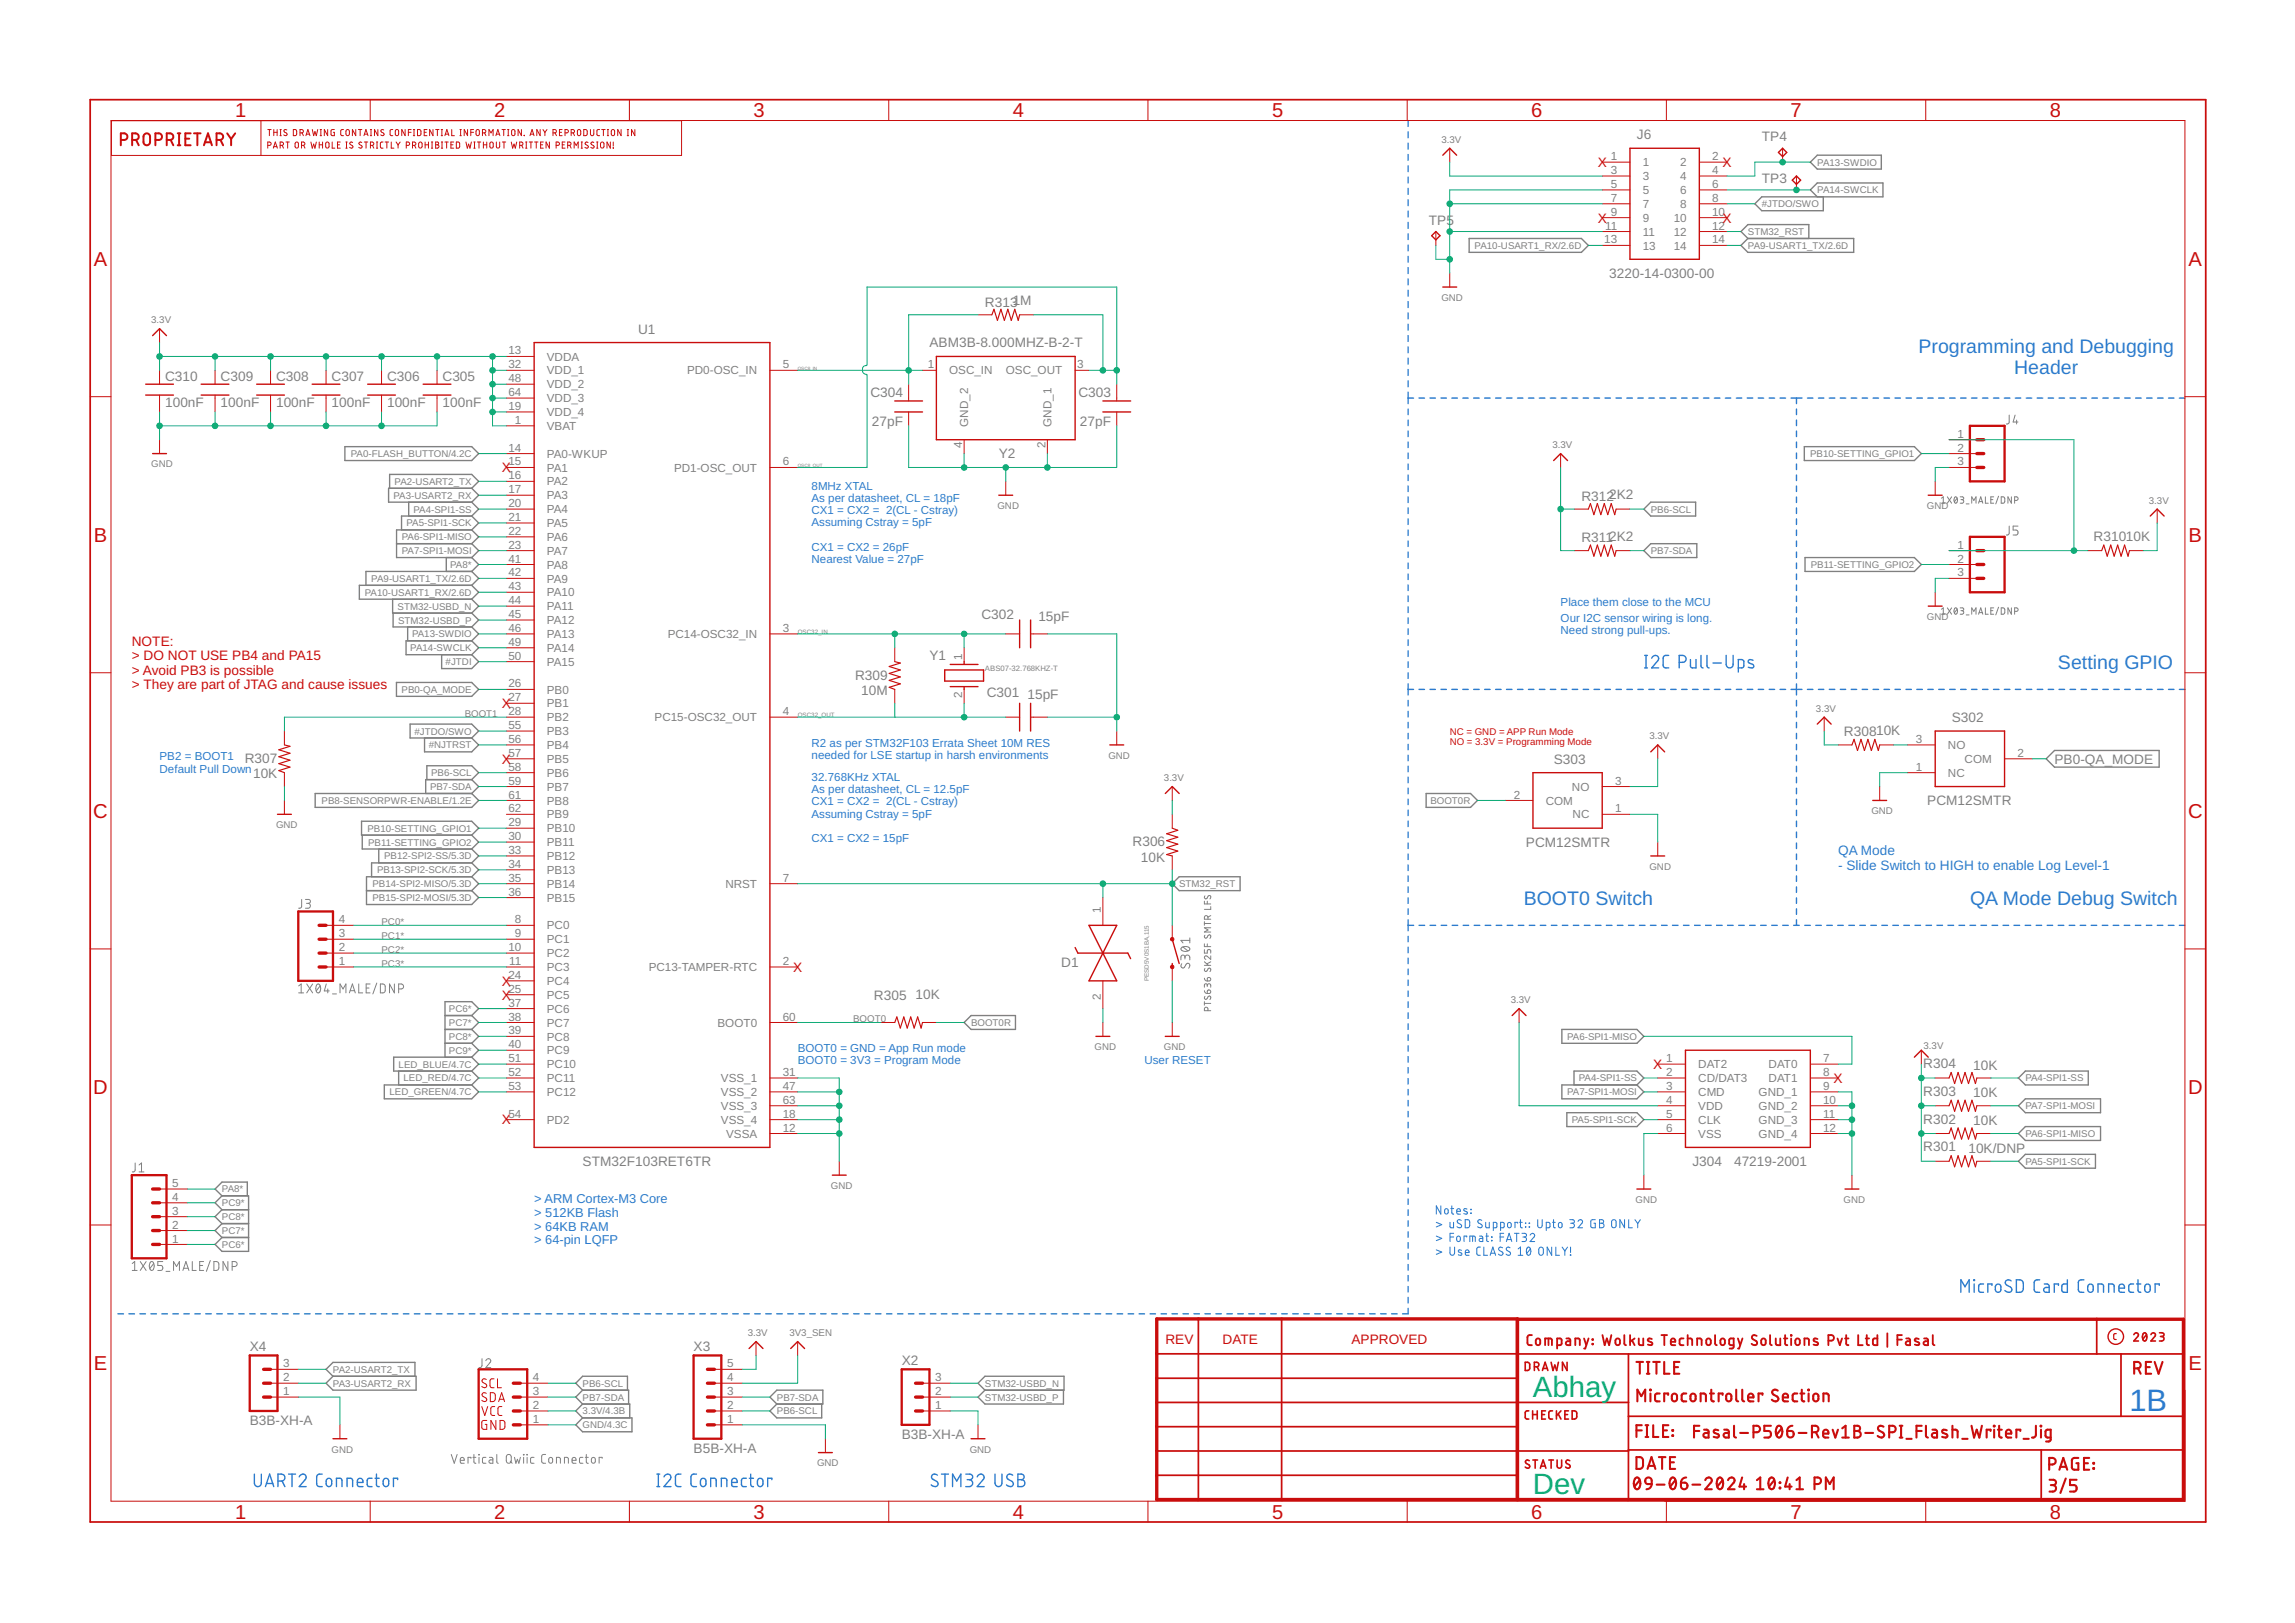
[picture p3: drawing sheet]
<svg xmlns="http://www.w3.org/2000/svg" width="420mm" height="297mm" viewBox="0 0 420 297" stroke-linecap="round" stroke-linejoin="round" font-family="sans-serif">
<defs><g id="words">
<text font-size="5.7" fill="#2c7bce" x="389.8" y="258.2">1B</text>
<g font-size="5.4" fill="#0dab76">
<text x="280.6" y="255.7">Abhay</text>
<text x="280.6" y="273.5">Dev</text>
</g>
<g font-size="3.7" fill="#c90d0c">
<text x="43" y="21.4">1</text>
<text x="90.5" y="21.4">2</text>
<text x="138" y="21.4">3</text>
<text x="185.4" y="21.4">4</text>
<text x="232.9" y="21.4">5</text>
<text x="280.3" y="21.4">6</text>
<text x="327.8" y="21.4">7</text>
<text x="375.3" y="21.4">8</text>
<text x="17.2" y="48.6">A</text>
<text x="400.7" y="48.6">A</text>
<text x="17.2" y="99.2">B</text>
<text x="400.7" y="99.2">B</text>
<text x="17.1" y="149.7">C</text>
<text x="400.6" y="149.7">C</text>
<text x="17.1" y="200.2">D</text>
<text x="400.6" y="200.2">D</text>
<text x="17.2" y="250.8">E</text>
<text x="400.7" y="250.8">E</text>
<text x="43" y="277.9">1</text>
<text x="90.5" y="277.9">2</text>
<text x="138" y="277.9">3</text>
<text x="185.4" y="277.9">4</text>
<text x="232.9" y="277.9">5</text>
<text x="280.3" y="277.9">6</text>
<text x="327.8" y="277.9">7</text>
<text x="375.3" y="277.9">8</text>
</g>
<g font-size="3.6" fill="#2c7bce">
<text x="351.2" y="64.6">Programming and Debugging</text>
<text x="368.7" y="68.4">Header</text>
<text x="376.8" y="122.4">Setting GPIO</text>
<text x="279" y="165.5">BOOT0 Switch</text>
<text x="360.7" y="165.5">QA Mode Debug Switch</text>
</g>
<g font-size="2.5" fill="#808080">
<text x="299.7" y="25.5">J6</text>
<text x="322.5" y="25.9">TP4</text>
<text x="322.5" y="33.5">TP3</text>
<text x="261.6" y="41.1">TP5</text>
<text x="294.6" y="50.9">3220-14-0300-00</text>
<text x="180.3" y="56.1">R3131M</text>
<text x="116.8" y="61">U1</text>
<text x="170.2" y="63.6">ABM3B-8.000MHZ-B-2-T</text>
<text x="30.2" y="69.7">C310</text>
<text x="40.4" y="69.7">C309</text>
<text x="50.5" y="69.7">C308</text>
<text x="60.7" y="69.7">C307</text>
<text x="70.9" y="69.7">C306</text>
<text x="81" y="69.7">C305</text>
<text x="30.2" y="74.5">100nF</text>
<text x="40.4" y="74.5">100nF</text>
<text x="50.5" y="74.5">100nF</text>
<text x="60.7" y="74.5">100nF</text>
<text x="70.9" y="74.5">100nF</text>
<text x="81" y="74.5">100nF</text>
<text x="159.3" y="72.7">C304</text>
<text x="197.4" y="72.7">C303</text>
<text x="159.6" y="78.1">27pF</text>
<text x="182.9" y="83.9">Y2</text>
<text x="197.7" y="78.1">27pF</text>
<text x="289.5" y="91.7">R3122K2</text>
<text x="289.5" y="99.3">R3112K2</text>
<text x="383.3" y="99.1">R31010K</text>
<text x="179.7" y="113.4">C302</text>
<text x="190.1" y="113.6">15pF</text>
<text x="156.6" y="124.4">R309</text>
<text x="170.2" y="120.7">Y1</text>
<text x="157.7" y="127.2">10M</text>
<text x="180.7" y="127.6">C301</text>
<text x="188.1" y="127.8">15pF</text>
<text x="337.6" y="134.6">R30810K</text>
<text x="357.3" y="132.1">S302</text>
<text x="44.8" y="139.6">R307</text>
<text x="46.3" y="142.4">10K</text>
<text x="284.4" y="139.8">S303</text>
<text x="376.1" y="139.8">PB0-QA_MODE</text>
<text x="352.8" y="147.4">PCM12SMTR</text>
<text x="207.3" y="154.9">R306</text>
<text x="279.4" y="155">PCM12SMTR</text>
<text x="208.9" y="157.7">10K</text>
<text x="194.3" y="177">D1</text>
<text x="160" y="183.1">R305</text>
<text x="167.6" y="182.8">10K</text>
<text x="352.1" y="195.5">R304</text>
<text x="361.3" y="195.8">10K</text>
<text x="352.1" y="200.6">R303</text>
<text x="361.3" y="200.8">10K</text>
<text x="352.1" y="205.6">R302</text>
<text x="361.3" y="205.9">10K</text>
<text x="106.7" y="213.4">STM32F103RET6TR</text>
<text x="309.8" y="213.4">J304</text>
<text x="317.5" y="213.4">47219-2001</text>
<text x="352.1" y="210.7">R301</text>
<text x="360.4" y="211">10K/DNP</text>
<text x="45.7" y="247.3">X4</text>
<text x="127" y="247.3">X3</text>
<text x="165.1" y="249.9">X2</text>
<text x="45.7" y="260.8">B3B-XH-A</text>
<text x="165.1" y="263.3">B3B-XH-A</text>
<text x="127" y="265.9">B5B-XH-A</text>
</g>
<g font-size="2.5" fill="#c90d0c">
<text x="292.5" y="30.6">X</text>
<text x="315.4" y="30.6">X</text>
<text x="292.5" y="40.7">X</text>
<text x="315.4" y="40.7">X</text>
<text x="91.9" y="86.4">X</text>
<text x="24.1" y="118.2">NOTE:</text>
<text x="24.1" y="120.8">&gt; DO NOT USE PB4 and PA15</text>
<text x="24.1" y="123.5">&gt; Avoid PB3 is possible</text>
<text x="24.1" y="126.2">&gt; They are part of JTAG and cause issues</text>
<text x="91.9" y="129.6">X</text>
<text x="91.9" y="139.8">X</text>
<text x="145.2" y="177.9">X</text>
<text x="91.9" y="180.4">X</text>
<text x="91.9" y="182.9">X</text>
<text x="302.7" y="195.6">X</text>
<text x="335.7" y="198.2">X</text>
<text x="91.9" y="205.8">X</text>
<text x="213.4" y="246">REV</text>
<text x="223.8" y="246">DATE</text>
<text x="247.4" y="246">APPROVED</text>
</g>
<g font-size="2.5" fill="#2c7bce">
<text x="336.5" y="156.5">QA Mode</text>
<text x="336.5" y="159.2">- Slide Switch to HIGH to enable Log Level-1</text>
</g>
<g font-size="2.3" fill="#2c7bce">
<text x="97.8" y="220.2">&gt; ARM Cortex-M3 Core</text>
<text x="97.8" y="222.7">&gt; 512KB Flash</text>
<text x="97.8" y="225.2">&gt; 64KB RAM</text>
<text x="97.8" y="227.8">&gt; 64-pin LQFP</text>
</g>
<g font-size="2.1" fill="#808080">
<text x="294.9" y="29.3">1</text>
<text x="313.5" y="29.3">2</text>
<text x="294.9" y="31.9">3</text>
<text x="294.9" y="34.4">5</text>
<text x="300.8" y="30.4">1</text>
<text x="300.8" y="33">3</text>
<text x="300.8" y="35.5">5</text>
<text x="307.6" y="30.4">2</text>
<text x="307.6" y="33">4</text>
<text x="307.6" y="35.5">6</text>
<text x="313.5" y="31.9">4</text>
<text x="313.5" y="34.4">6</text>
<text x="294.9" y="36.9">7</text>
<text x="294.9" y="39.5">9</text>
<text x="300.8" y="38.1">7</text>
<text x="300.8" y="40.6">9</text>
<text x="306.4" y="40.6">10</text>
<text x="307.6" y="38.1">8</text>
<text x="313.5" y="36.9">8</text>
<text x="313.5" y="39.5">10</text>
<text x="293.7" y="44.6">13</text>
<text x="293.9" y="42">11</text>
<text x="300.8" y="43.1">11</text>
<text x="300.8" y="45.7">13</text>
<text x="306.4" y="43.1">12</text>
<text x="306.4" y="45.7">14</text>
<text x="313.5" y="42">12</text>
<text x="313.5" y="44.6">14</text>
<text x="93.1" y="64.9">13</text>
<text x="100.1" y="66">VDDA</text>
<text x="93.1" y="67.4">32</text>
<text x="93.1" y="70">48</text>
<text x="100.1" y="68.5">VDD_1</text>
<text x="100.1" y="71.1">VDD_2</text>
<text x="125.8" y="68.5">PD0-OSC_IN</text>
<text x="143.3" y="67.4">5</text>
<text x="169.9" y="67.4">1</text>
<text x="173.8" y="68.5">OSC_IN</text>
<text x="184.1" y="68.5">OSC_OUT</text>
<text x="197.2" y="67.4">3</text>
<text x="93.1" y="75">19</text>
<text x="93.1" y="72.5">64</text>
<text x="94.3" y="77.6">1</text>
<text x="100.1" y="76.2">VDD_4</text>
<text x="100.1" y="73.6">VDD_3</text>
<text x="93.1" y="82.7">14</text>
<text x="100.1" y="78.7">VBAT</text>
<text x="100.1" y="83.8">PA0-WKUP</text>
<text x="176.2" y="82" transform="rotate(-90 176.2 82)">4</text>
<text x="177.3" y="78.1" transform="rotate(-90 177.3 78.1)">GND_2</text>
<text x="191.4" y="82" transform="rotate(-90 191.4 82)">2</text>
<text x="192.5" y="78.1" transform="rotate(-90 192.5 78.1)">GND_1</text>
<text x="358.4" y="80.1">1</text>
<text x="358.4" y="82.7">2</text>
<text x="93.1" y="85.2">15</text>
<text x="93.1" y="87.7">16</text>
<text x="100.1" y="86.3">PA1</text>
<text x="100.1" y="88.8">PA2</text>
<text x="123.4" y="86.3">PD1-OSC_OUT</text>
<text x="143.3" y="85.2">6</text>
<text x="358.4" y="85.2">3</text>
<text x="93.1" y="90.3">17</text>
<text x="93.1" y="92.8">20</text>
<text x="93.1" y="95.4">21</text>
<text x="100.1" y="91.4">PA3</text>
<text x="100.1" y="93.9">PA4</text>
<text x="93.1" y="97.9">22</text>
<text x="93.1" y="100.4">23</text>
<text x="100.1" y="96.5">PA5</text>
<text x="100.1" y="99">PA6</text>
<text x="100.1" y="101.5">PA7</text>
<text x="358.4" y="100.4">1</text>
<text x="93.1" y="105.5">42</text>
<text x="93.1" y="103">41</text>
<text x="100.1" y="106.6">PA9</text>
<text x="100.1" y="104.1">PA8</text>
<text x="358.4" y="103">2</text>
<text x="358.4" y="105.5">3</text>
<text x="93.1" y="113.1">45</text>
<text x="93.1" y="110.6">44</text>
<text x="93.1" y="108">43</text>
<text x="100.1" y="111.7">PA11</text>
<text x="100.1" y="109.2">PA10</text>
<text x="93.1" y="115.7">46</text>
<text x="93.1" y="118.2">49</text>
<text x="100.1" y="116.8">PA13</text>
<text x="100.1" y="114.2">PA12</text>
<text x="100.1" y="119.3">PA14</text>
<text x="122.2" y="116.8">PC14-OSC32_IN</text>
<text x="143.3" y="115.7">3</text>
<text x="93.1" y="125.8">26</text>
<text x="93.1" y="120.7">50</text>
<text x="100.1" y="121.9">PA15</text>
<text x="176.2" y="120.7" transform="rotate(-90 176.2 120.7)">1</text>
<text x="93.1" y="128.4">27</text>
<text x="93.1" y="130.9">28</text>
<text x="100.1" y="126.9">PB0</text>
<text x="100.1" y="129.5">PB1</text>
<text x="143.3" y="130.9">4</text>
<text x="176.2" y="127.7" transform="rotate(-90 176.2 127.7)">2</text>
<text x="93.1" y="136">56</text>
<text x="93.1" y="133.4">55</text>
<text x="100.1" y="132">PB2</text>
<text x="100.1" y="137.1">PB4</text>
<text x="100.1" y="134.6">PB3</text>
<text x="119.8" y="132">PC15-OSC32_OUT</text>
<text x="350.8" y="136">3</text>
<text x="356.6" y="137.1">NO</text>
<text x="93.1" y="143.6">59</text>
<text x="93.1" y="141.1">58</text>
<text x="93.1" y="138.5">57</text>
<text x="100.1" y="142.2">PB6</text>
<text x="100.1" y="139.6">PB5</text>
<text x="295.7" y="143.6">3</text>
<text x="350.8" y="141.1">1</text>
<text x="356.6" y="142.2">NC</text>
<text x="359.7" y="139.6">COM</text>
<text x="369.3" y="138.5">2</text>
<text x="93.1" y="148.7">62</text>
<text x="93.1" y="146.1">61</text>
<text x="100.1" y="149.8">PB9</text>
<text x="100.1" y="147.3">PB8</text>
<text x="100.1" y="144.7">PB7</text>
<text x="277.1" y="146.1">2</text>
<text x="283" y="147.3">COM</text>
<text x="287.8" y="144.7">NO</text>
<text x="287.9" y="149.8">NC</text>
<text x="295.7" y="148.7">1</text>
<text x="93.1" y="151.2">29</text>
<text x="93.1" y="153.8">30</text>
<text x="100.1" y="152.3">PB10</text>
<text x="100.1" y="154.9">PB11</text>
<text x="93.1" y="161.4">35</text>
<text x="93.1" y="158.8">34</text>
<text x="93.1" y="156.3">33</text>
<text x="100.1" y="160">PB13</text>
<text x="100.1" y="157.4">PB12</text>
<text x="143.3" y="161.4">7</text>
<text x="93.1" y="163.9">36</text>
<text x="100.1" y="165">PB15</text>
<text x="100.1" y="162.5">PB14</text>
<text x="132.8" y="162.5">NRST</text>
<text x="201.6" y="167" transform="rotate(-90 201.6 167)">1</text>
<text x="62" y="171.5">3</text>
<text x="62" y="169">4</text>
<text x="94.3" y="169">8</text>
<text x="94.3" y="171.5">9</text>
<text x="100.1" y="170.1">PC0</text>
<text x="100.1" y="172.7">PC1</text>
<text x="62" y="176.6">1</text>
<text x="62" y="174.1">2</text>
<text x="93.1" y="174.1">10</text>
<text x="93.1" y="179.2">24</text>
<text x="93.2" y="176.6">11</text>
<text x="100.1" y="175.2">PC2</text>
<text x="100.1" y="177.7">PC3</text>
<text x="118.8" y="177.7">PC13-TAMPER-RTC</text>
<text x="143.3" y="176.6">2</text>
<text x="93.1" y="181.7">25</text>
<text x="93.1" y="184.2">37</text>
<text x="100.1" y="180.3">PC4</text>
<text x="100.1" y="182.8">PC5</text>
<text x="100.1" y="185.4">PC6</text>
<text x="201.6" y="183" transform="rotate(-90 201.6 183)">2</text>
<text x="93.1" y="191.9">40</text>
<text x="93.1" y="189.3">39</text>
<text x="93.1" y="186.8">38</text>
<text x="100.1" y="190.4">PC8</text>
<text x="100.1" y="187.9">PC7</text>
<text x="131.4" y="187.9">BOOT0</text>
<text x="143.3" y="186.8">60</text>
<text x="93.1" y="196.9">52</text>
<text x="93.1" y="194.4">51</text>
<text x="100.1" y="193">PC9</text>
<text x="100.1" y="195.5">PC10</text>
<text x="143.3" y="196.9">31</text>
<text x="305.1" y="194.4">1</text>
<text x="305.1" y="196.9">2</text>
<text x="310.9" y="195.5">DAT2</text>
<text x="323.8" y="195.5">DAT0</text>
<text x="333.8" y="194.4">7</text>
<text x="333.8" y="196.9">8</text>
<text x="93.1" y="199.5">53</text>
<text x="100.1" y="200.6">PC12</text>
<text x="100.1" y="198">PC11</text>
<text x="132" y="198">VSS_1</text>
<text x="132" y="200.6">VSS_2</text>
<text x="132" y="203.1">VSS_3</text>
<text x="143.3" y="199.5">47</text>
<text x="143.3" y="202">63</text>
<text x="305.1" y="199.5">3</text>
<text x="305.1" y="202">4</text>
<text x="310.9" y="198">CD/DAT3</text>
<text x="310.9" y="200.6">CMD</text>
<text x="310.9" y="203.1">VDD</text>
<text x="322" y="200.6">GND_1</text>
<text x="322" y="203.1">GND_2</text>
<text x="323.8" y="198">DAT1</text>
<text x="333.8" y="199.5">9</text>
<text x="333.8" y="202">10</text>
<text x="93.1" y="204.6">54</text>
<text x="100.1" y="205.7">PD2</text>
<text x="132" y="205.7">VSS_4</text>
<text x="132.9" y="208.2">VSSA</text>
<text x="143.3" y="207.1">12</text>
<text x="143.3" y="204.6">18</text>
<text x="305.1" y="204.6">5</text>
<text x="305.1" y="207.1">6</text>
<text x="310.9" y="205.7">CLK</text>
<text x="310.9" y="208.2">VSS</text>
<text x="322" y="205.7">GND_3</text>
<text x="322" y="208.2">GND_4</text>
<text x="333.8" y="204.6">11</text>
<text x="333.8" y="207.1">12</text>
<text x="31.5" y="219.8">4</text>
<text x="31.5" y="217.2">5</text>
<text x="31.5" y="227.4">1</text>
<text x="31.5" y="224.9">2</text>
<text x="31.5" y="222.3">3</text>
<text x="51.9" y="250.3">3</text>
<text x="133.1" y="250.3">5</text>
<text x="51.9" y="255.3">1</text>
<text x="51.9" y="252.8">2</text>
<text x="97.6" y="257.9">2</text>
<text x="97.6" y="255.3">3</text>
<text x="97.6" y="252.8">4</text>
<text x="133.1" y="257.9">2</text>
<text x="133.1" y="255.3">3</text>
<text x="133.1" y="252.8">4</text>
<text x="171.2" y="257.9">1</text>
<text x="171.2" y="255.3">2</text>
<text x="171.2" y="252.8">3</text>
<text x="97.6" y="260.4">1</text>
<text x="133.1" y="260.4">1</text>
</g>
<g font-size="2.1" fill="#2c7bce">
<text x="148.6" y="89.6">8MHz XTAL</text>
<text x="148.6" y="91.8">As per datasheet, CL = 18pF</text>
<text x="148.6" y="94.1">CX1 = CX2 = 2(CL - Cstray)</text>
<text x="148.6" y="96.3">Assuming Cstray = 5pF</text>
<text x="148.6" y="100.8">CX1 = CX2 = 26pF</text>
<text x="148.6" y="103.1">Nearest Value = 27pF</text>
<text x="285.7" y="110.9">Place them close to the MCU</text>
<text x="285.7" y="113.8">Our I2C sensor wiring is long.</text>
<text x="285.7" y="116">Need strong pull-ups.</text>
<text x="148.6" y="136.6">R2 as per STM32F103 Errata Sheet 10M RES</text>
<text x="29.2" y="139.2">PB2 = BOOT1</text>
<text x="29.2" y="141.4">Default Pull Down</text>
<text x="148.6" y="142.9">32.768KHz XTAL</text>
<text x="148.6" y="138.9">needed for LSE startup in harsh environments</text>
<text x="148.6" y="145.1">As per datasheet, CL = 12.5pF</text>
<text x="148.6" y="147.4">CX1 = CX2 = 2(CL - Cstray)</text>
<text x="148.6" y="149.6">Assuming Cstray = 5pF</text>
<text x="148.6" y="154.1">CX1 = CX2 = 15pF</text>
<text x="146" y="192.5">BOOT0 = GND = App Run mode</text>
<text x="146" y="194.7">BOOT0 = 3V3 = Program Mode</text>
<text x="209.5" y="194.7">User RESET</text>
</g>
<g font-size="1.8" fill="#808080">
<text x="263.9" y="26.1">3.3V</text>
<text x="332.7" y="30.3">PA13-SWDIO</text>
<text x="332.7" y="35.4">PA14-SWCLK</text>
<text x="322.5" y="37.9">#JTDO/SWO</text>
<text x="270" y="45.5">PA10-USART1_RX/2.6D</text>
<text x="320" y="43">STM32_RST</text>
<text x="320" y="45.5">PA9-USART1_TX/2.6D</text>
<text x="27.7" y="59.1">3.3V</text>
<text x="263.9" y="55.1">GND</text>
<text x="64.2" y="83.6">PA0-FLASH_BUTTON/4.2C</text>
<text x="284.2" y="82">3.3V</text>
<text x="331.4" y="83.6">PB10-SETTING_GPIO1</text>
<text x="27.7" y="85.5">GND</text>
<text x="72.2" y="88.7">PA2-USART2_TX</text>
<text x="72" y="91.3">PA3-USART2_RX</text>
<text x="75.7" y="93.8">PA4-SPI1-SS</text>
<text x="182.6" y="93.2">GND</text>
<text x="302.2" y="93.8">PB6-SCL</text>
<text x="352.8" y="93.2">GND</text>
<text x="393.4" y="92.2">3.3V</text>
<text x="73.6" y="98.9">PA6-SPI1-MISO</text>
<text x="73.6" y="101.4">PA7-SPI1-MOSI</text>
<text x="74.4" y="96.3">PA5-SPI1-SCK</text>
<text x="302.2" y="101.4">PB7-SDA</text>
<text x="68" y="106.5">PA9-USART1_TX/2.6D</text>
<text x="82.4" y="104">PA8*</text>
<text x="331.5" y="104">PB11-SETTING_GPIO2</text>
<text x="66.8" y="109">PA10-USART1_RX/2.6D</text>
<text x="72.8" y="111.6">STM32-USBD_N</text>
<text x="352.8" y="113.5">GND</text>
<text x="72.9" y="114.1">STM32-USBD_P</text>
<text x="75.1" y="119.2">PA14-SWCLK</text>
<text x="75.4" y="116.7">PA13-SWDIO</text>
<text x="81.6" y="121.7">#JTDI</text>
<text x="73.5" y="126.8">PB0-QA_MODE</text>
<text x="85.1" y="131.3">BOOT1</text>
<text x="332.4" y="130.2">3.3V</text>
<text x="75.9" y="134.4">#JTDO/SWO</text>
<text x="78.5" y="137">#NJTRST</text>
<text x="302" y="135.3">3.3V</text>
<text x="78.9" y="142.1">PB6-SCL</text>
<text x="202.9" y="138.9">GND</text>
<text x="213.1" y="142.9">3.3V</text>
<text x="58.9" y="147.1">PB8-SENSORPWR-ENABLE/1.2E</text>
<text x="78.7" y="144.6">PB7-SDA</text>
<text x="261.9" y="147.1">BOOT0R</text>
<text x="342.6" y="149">GND</text>
<text x="50.5" y="151.6">GND</text>
<text x="67.3" y="152.2">PB10-SETTING_GPIO1</text>
<text x="67.4" y="154.8">PB11-SETTING_GPIO2</text>
<text x="69" y="159.8">PB13-SPI2-SCK/5.3D</text>
<text x="70.3" y="157.3">PB12-SPI2-SS/5.3D</text>
<text x="302" y="159.2">GND</text>
<text x="68.2" y="162.4">PB14-SPI2-MISO/5.3D</text>
<text x="68.2" y="164.9">PB15-SPI2-MOSI/5.3D</text>
<text x="215.9" y="162.4">STM32_RST</text>
<text x="69.8" y="169.4">PC0*</text>
<text x="69.8" y="171.9">PC1*</text>
<text x="69.8" y="174.4">PC2*</text>
<text x="69.8" y="177">PC3*</text>
<text x="82.2" y="185.2">PC6*</text>
<text x="276.6" y="183.6">3.3V</text>
<text x="82.2" y="187.8">PC7*</text>
<text x="82.2" y="190.3">PC8*</text>
<text x="156.2" y="187.1">BOOT0</text>
<text x="177.8" y="187.8">BOOT0R</text>
<text x="286.9" y="190.3">PA6-SPI1-MISO</text>
<text x="352.2" y="192">3.3V</text>
<text x="73" y="195.4">LED_BLUE/4.7C</text>
<text x="73.9" y="197.9">LED_RED/4.7C</text>
<text x="82.2" y="192.8">PC9*</text>
<text x="200.4" y="192.2">GND</text>
<text x="213.1" y="192.2">GND</text>
<text x="289" y="197.9">PA4-SPI1-SS</text>
<text x="370.8" y="197.9">PA4-SPI1-SS</text>
<text x="71.3" y="200.5">LED_GREEN/4.7C</text>
<text x="286.9" y="200.5">PA7-SPI1-MOSI</text>
<text x="370.8" y="203">PA7-SPI1-MOSI</text>
<text x="287.7" y="205.5">PA5-SPI1-SCK</text>
<text x="370.8" y="208.1">PA6-SPI1-MISO</text>
<text x="370.8" y="213.2">PA5-SPI1-SCK</text>
<text x="40.6" y="220.8">PC9*</text>
<text x="40.6" y="218.2">PA8*</text>
<text x="152.1" y="217.6">GND</text>
<text x="299.4" y="220.1">GND</text>
<text x="337.5" y="220.1">GND</text>
<text x="40.6" y="225.9">PC7*</text>
<text x="40.6" y="223.3">PC8*</text>
<text x="40.6" y="228.4">PC6*</text>
<text x="136.9" y="244.5">3.3V</text>
<text x="144.5" y="244.5">3V3_SEN</text>
<text x="61" y="251.3">PA2-USART2_TX</text>
<text x="61" y="253.8">PA3-USART2_RX</text>
<text x="106.7" y="253.8">PB6-SCL</text>
<text x="106.7" y="256.3">PB7-SDA</text>
<text x="142.2" y="256.3">PB7-SDA</text>
<text x="180.3" y="256.3">STM32-USBD_P</text>
<text x="180.3" y="253.8">STM32-USBD_N</text>
<text x="106.7" y="258.9">3.3V/4.3B</text>
<text x="106.7" y="261.4">GND/4.3C</text>
<text x="142.2" y="258.9">PB6-SCL</text>
<text x="60.7" y="265.9">GND</text>
<text x="149.6" y="268.4">GND</text>
<text x="177.5" y="265.9">GND</text>
</g>
<g font-size="1.8" fill="#c90d0c">
<text x="265.4" y="134.4">NC = GND = APP Run Mode</text>
<text x="265.4" y="136.3">NO = 3.3V = Programming Mode</text>
</g>
<text font-size="1.4" fill="#808080" x="180.3" y="122.9">ABS07-32.768KHZ-T</text>
<g font-size="1.1" fill="#808080">
<text x="146" y="116">OSC32_IN</text>
<text x="146" y="131.3">OSC32_OUT</text>
<text x="210.3" y="179.6" transform="rotate(-90 210.3 179.6)">PESD5V0S1BA,115</text>
</g>
<g font-size=".8" fill="#808080">
<text x="146" y="67.8">OSC8_IN</text>
<text x="146" y="85.5">OSC8_OUT</text>
</g>
</g></defs>
<g fill="none" stroke="#2c7bce" stroke-width=".25">
<path d="M257.8 22.1v1M257.8 24.1v1.1M257.8 26.2v1.1M257.8 28.3v1M257.8 30.4v1M257.8 32.4v1.1M257.8 34.5v1.1M257.8 36.6v1M257.8 38.6v1.1M257.8 40.7v1.1M257.8 42.8v1M257.8 44.9v1"/>
<path d="M257.8 46.9v1.1M257.8 49v1.1M257.8 51.1v1M257.8 53.1v1.1M257.8 55.2v1.1M257.8 57.3v1.1M257.8 59.4v1M257.8 61.4v1.1M257.8 63.5v1.1M257.8 65.6v1M257.8 67.6v1.1M257.8 69.7v1.1"/>
<path d="M257.8 71.8v2.1M257.8 74.9v1M257.8 76.9v1M257.8 78.9v1M257.8 72.9h1M259.8 72.9h1M261.8 72.9h1M263.8 72.9h1M265.8 72.9h1M267.8 72.9h1M269.8 72.9h1M271.8 72.9h1"/>
<path d="M273.8 72.9h1M275.8 72.9h1M277.8 72.9h1M279.8 72.9h1M281.8 72.9h1M283.8 72.9h1M285.8 72.9h1M287.8 72.9h1M289.8 72.9h1M291.8 72.9h1M293.8 72.9h1M295.8 72.9h1"/>
<path d="M297.8 72.9h1.1M299.8 72.9h1M301.9 72.9h1M303.8 72.9h1.1M305.9 72.9h1M307.9 72.9h1M309.9 72.9h1M311.9 72.9h1M313.9 72.9h1M315.9 72.9h1M317.9 72.9h1M319.9 72.9h1"/>
<path d="M321.9 72.9h1M323.9 72.9h1M325.9 72.9h1M327.9 72.9h2M328.9 72.9v1M328.9 74.9v1M328.9 76.9v1M328.9 78.9v1M330.9 72.9h1M332.9 72.9h1M334.9 72.9h1M336.9 72.9h1"/>
<path d="M338.9 72.9h1M340.9 72.9h1M342.9 72.9h1M344.9 72.9h1M346.9 72.9h1M348.9 72.9h1M350.9 72.9h1M352.9 72.9h1M354.9 72.9h1M356.9 72.9h1M358.9 72.9h1M360.9 72.9h1"/>
<path d="M362.9 72.9h1M365 72.9h1M366.9 72.9h1.1M369 72.9h1M371 72.9h1M373 72.9h1M375 72.9h1M377 72.9h1M379 72.9h1M381 72.9h1M383 72.9h1M385 72.9h1"/>
<path d="M387 72.9h1M389 72.9h1M391 72.9h1M393 72.9h1M395 72.9h1M397 72.9h1M399 72.9h1M257.8 80.9v1M257.8 82.9v1M257.8 84.9v1M257.8 86.9v1M257.8 88.9v1.1"/>
<path d="M257.8 91v1M257.8 93v1M257.8 95v1M257.8 97v1M257.8 99v1M328.9 80.9v1M328.9 82.9v1M328.9 84.9v1M328.9 86.9v1M328.9 88.9v1.1M328.9 91v1M328.9 93v1"/>
<path d="M328.9 95v1M328.9 97v1M328.9 99v1M257.8 101v1M257.8 103v1.1M257.8 105.1v1M257.8 107.1v1M257.8 109.1v1M257.8 111.1v1M257.8 113.1v1M257.8 115.1v1M257.8 117.1v1"/>
<path d="M257.8 119.1v1M301.1 120h.5M301.3 120v2.2M305.5 120h-.7l-.2 .2-.1 .3 .1 1.5 .2 .2h.7M311.4 120v2l.4 .2M312.5 120v1.9l.1 .2 .3 .1M316 120v1.6a.63 .63 0 0 0 .7 .6 .63 .63 0 0 0 .6-.6v-1.6M328.9 101v1M328.9 103v1.1M328.9 105.1v1M328.9 107.1v1M328.9 109.1v1"/>
<path d="M328.9 111.1v1M328.9 113.1v1M328.9 115.1v1M328.9 117.1v1M328.9 119.1v1M257.8 121.1v1.1M257.8 123.1v1.1M257.8 125.2v2M257.8 128.2v1M257.8 130.2v1M257.8 132.2v1M257.8 134.2v1"/>
<path d="M257.8 136.2v1M257.8 138.2v1M257.8 126.2h1M259.8 126.2h1M261.8 126.2h1M263.8 126.2h1M265.8 126.2h1M267.8 126.2h1M269.8 126.2h1M271.8 126.2h1M273.8 126.2h1M275.8 126.2h1"/>
<path d="M277.8 126.2h1M279.8 126.2h1M281.8 126.2h1M283.8 126.2h1M285.8 126.2h1M287.8 126.2h1M289.8 126.2h1M291.8 126.2h1M293.8 126.2h1M295.8 126.2h1M297.8 126.2h1.1M299.8 126.2h1"/>
<path d="M301.1 122.2h.5M301.9 126.2h1M302.4 120.5a.63 .63 0 0 1 .9-.5 .63 .63 0 0 1 .2 1l-1.1 1.2h1.3M303.8 126.2h1.1M305.9 126.2h1M307.4 121.2h.7a.63 .63 0 0 0 .6-.6 .63 .63 0 0 0-.6-.6h-.7v2.2M307.9 126.2h1M309.5 120.7v1.3l.4 .2h.6v-1.5M309.9 126.2h1M311.9 126.2h1M313.6 121.3h1.5M313.9 126.2h1"/>
<path d="M315.9 126.2h1M317.9 126.2h1M318.2 122.2h.8l.2-.2v-1.1l-.2-.1-.8-.1v2.3M319.9 126.2h1M321 120.8a.59 .59 0 0 0-1 .2l.1 .3 .9 .4v.4a.79 .79 0 0 1-.9 0M321.9 126.2h1M323.9 126.2h1M325.9 126.2h1M327.9 126.2h2M328.9 121.1v1.1M328.9 123.1v1.1M328.9 125.2v2"/>
<path d="M328.9 128.2v1M328.9 130.2v1M328.9 132.2v1M328.9 134.2v1M328.9 136.2v1M328.9 138.2v1M330.9 126.2h1M332.9 126.2h1M334.9 126.2h1M336.9 126.2h1M338.9 126.2h1M340.9 126.2h1"/>
<path d="M342.9 126.2h1M344.9 126.2h1M346.9 126.2h1M348.9 126.2h1M350.9 126.2h1M352.9 126.2h1M354.9 126.2h1M356.9 126.2h1M358.9 126.2h1M360.9 126.2h1M362.9 126.2h1M365 126.2h1"/>
<path d="M366.9 126.2h1.1M369 126.2h1M371 126.2h1M373 126.2h1M375 126.2h1M377 126.2h1M379 126.2h1M381 126.2h1M383 126.2h1M385 126.2h1M387 126.2h1M389 126.2h1"/>
<path d="M391 126.2h1M393 126.2h1M395 126.2h1M397 126.2h1M399 126.2h1M257.8 140.2v1M257.8 142.2v1.1M257.8 144.3v1M257.8 146.3v1M257.8 148.3v1M257.8 150.3v1M257.8 152.3v1"/>
<path d="M257.8 154.3v1M257.8 156.3v1M257.8 158.3v1M328.9 140.2v1M328.9 142.2v1.1M328.9 144.3v1M328.9 146.3v1M328.9 148.3v1M328.9 150.3v1M328.9 152.3v1M328.9 154.3v1M328.9 156.3v1"/>
<path d="M328.9 158.3v1M257.8 160.3v1M257.8 162.3v1M257.8 164.3v1M257.8 166.3v1M257.8 168.3v2M257.8 171.4v1M257.8 173.4v1M257.8 175.4v1M257.8 177.4v1M257.8 179.4v1M257.8 169.4h1"/>
<path d="M259.8 169.4h1M261.8 169.4h1M263.8 169.4h1.1M265.9 169.4h1M267.9 169.4h1M269.9 169.4h1M271.9 169.4h1M273.9 169.4h1M275.9 169.4h1M278 169.4h1M280 169.4h1M282 169.4h1"/>
<path d="M284 169.4h1M286 169.4h1M288 169.4h1.1M290 169.4h1.1M292.1 169.4h1M294.1 169.4h1M296.1 169.4h1M298.1 169.4h1M300.1 169.4h1.1M302.2 169.4h1M304.2 169.4h1M306.2 169.4h1"/>
<path d="M308.2 169.4h1M310.2 169.4h1.1M312.3 169.4h1M314.3 169.4h1M316.3 169.4h1M318.3 169.4h1M320.3 169.4h1M322.3 169.4h1M324.4 169.4h1M326.4 169.4h1M328.4 169.4h1M328.9 160.3v1"/>
<path d="M328.9 162.3v1M328.9 164.3v1M328.9 166.3v1M328.9 168.3v1.1M330.4 169.4h1M332.4 169.4h1M334.4 169.4h1M336.4 169.4h1.1M338.5 169.4h1M340.5 169.4h1M342.5 169.4h1M344.5 169.4h1"/>
<path d="M346.5 169.4h1.1M348.6 169.4h1M350.6 169.4h1M352.6 169.4h1M354.6 169.4h1M356.6 169.4h1.1M358.6 169.4h1.1M360.7 169.4h1M362.7 169.4h1M364.7 169.4h1M366.7 169.4h1M368.7 169.4h1"/>
<path d="M370.8 169.4h1M372.8 169.4h1M374.8 169.4h1M376.8 169.4h1M378.8 169.4h1M380.8 169.4h1M382.8 169.4h1.1M384.9 169.4h1M386.9 169.4h1M388.9 169.4h1M390.9 169.4h1M392.9 169.4h1.1"/>
<path d="M394.9 169.4h1.1M397 169.4h1M399 169.4h1M257.8 181.4v1M257.8 183.4v1M257.8 185.4v1M257.8 187.4v1M257.8 189.4v1M257.8 191.4v1M257.8 193.4v1M257.8 195.4v1M257.8 197.4v1"/>
<path d="M257.8 199.4v1M257.8 201.4v1M257.8 203.4v1M257.8 205.4v1M257.8 207.4v1M257.8 209.4v1M257.8 211.4v1M257.8 213.4v1M257.8 215.4v1M257.8 217.4v1M257.8 219.4v1M257.8 221.4v1"/>
<path d="M257.8 223.4v1M257.8 225.4v1M257.8 227.4v1.1M257.8 229.4v1M257.8 231.4v1.1M257.8 233.4v1M257.8 235.5v1M257.8 237.4v1.1M257.8 239.5v1h-1M359 236.5v-2.3l.7 1.3 .8-1.3v2.3M361.4 234.2l.1 .2zM361.4 235v1.5"/>
<path d="M363.1 235h-.6l-.3 .4 .2 1 .7 .1M364.7 235.2v-.2h-.8v1.5M365.4 235.2l.5-.2a.89 .89 0 0 1 .2 1.5h-.4l-.4-.3v-.7zM368.2 234.4a.57 .57 0 0 0-.9-.1 .57 .57 0 0 0 .1 .9l.7 .4a.57 .57 0 0 1 0 .8 .57 .57 0 0 1-.8 0l-.2-.2M369.1 234.2l.9 .1 .4 .4v1.4l-.4 .4h-.9zM373.4 234.2l-.8 .1-.2 .4v1.5l.4 .3h.6M374.3 235h.6l.3 .4v1.1h-.6a.44 .44 0 0 1-.5-.4 .44 .44 0 0 1 .5-.5h.6M376.9 235.2v-.2h-.8v1.5M378.5 234.2v2.3h-.8l-.2-.4v-.9l.3-.2h.7M381.5 234.2l-.8 .1-.2 .4 .1 1.6 .2 .2h.7M382.3 235.2l.5-.2a.87 .87 0 0 1 .2 1.5h-.4l-.4-.3v-.7zM384.1 236.5v-1.5h.6l.4 .2v1.3"/>
<path d="M386 236.5v-1.5h.7l.3 .2 .1 1.3M387.9 235.8h1a.53 .53 0 0 0-.3-.8 .53 .53 0 0 0-.7 .5l.1 .9 .9 .1M390.6 235h-.6l-.3 .4v.7l.1 .3 .8 .1M391.2 235h.7M391.4 234.2v1.9l.2 .4h.3M392.8 235.2l.5-.2a.89 .89 0 0 1 .1 1.5h-.3l-.4-.3-.1-.7zM395.3 235.2v-.2h-.8v1.5M21.6 240.5h1M23.6 240.5h1M25.6 240.5h1M27.6 240.5h1M29.6 240.5h1"/>
<path d="M31.6 240.5h1.1M33.7 240.5h.9M35.7 240.5h1M37.7 240.5h1M39.7 240.5h1M41.7 240.5h1M43.7 240.5h1M45.7 240.5h1M47.7 240.5h1M49.7 240.5h1M51.7 240.5h1M53.7 240.5h1.1"/>
<path d="M55.8 240.5h1M57.8 240.5h1M59.8 240.5h1M61.8 240.5h1M63.8 240.5h1M65.8 240.5h1M67.8 240.5h1M69.8 240.5h1M71.8 240.5h1.1M73.9 240.5h1M75.9 240.5h1M77.9 240.5h1"/>
<path d="M79.9 240.5h1M81.9 240.5h1M83.9 240.5h1M85.9 240.5h1M87.9 240.5h1M89.9 240.5h1.1M91.9 240.5h1M94 240.5h1M96 240.5h1M98 240.5h1M100 240.5h1M102 240.5h1"/>
<path d="M104 240.5h1M106 240.5h1M108 240.5h1M110 240.5h1M112 240.5h1.1M114 240.5h1.1M116.1 240.5h1M118.1 240.5h1M120.1 240.5h1M122.1 240.5h1M124.1 240.5h1M126.1 240.5h1"/>
<path d="M128.1 240.5h1M130.1 240.5h1M132.1 240.5h1.1M134.2 240.5h1M136.2 240.5h1M138.2 240.5h1M140.2 240.5h1M142.2 240.5h1M144.2 240.5h1M146.2 240.5h1M148.2 240.5h1M150.2 240.5h1"/>
<path d="M152.3 240.5h.9M154.3 240.5h1M156.3 240.5h1M158.3 240.5h1M160.3 240.5h1M162.3 240.5h1M164.3 240.5h1M166.3 240.5h1M168.3 240.5h1M170.3 240.5h1M172.3 240.5h1.1M174.3 240.5h1.1"/>
<path d="M176.4 240.5h1M178.4 240.5h1M180.4 240.5h1M182.4 240.5h1M184.4 240.5h1M186.4 240.5h1M188.4 240.5h1M190.4 240.5h1.1M192.4 240.5h1.1M194.5 240.5h1M196.5 240.5h1M198.5 240.5h1"/>
<path d="M200.5 240.5h1M202.5 240.5h1M204.5 240.5h1M206.5 240.5h1M208.5 240.5h1M210.5 240.5h1M212.6 240.5h1M214.6 240.5h1M216.6 240.5h1M218.6 240.5h1M220.6 240.5h1M222.6 240.5h1"/>
<path d="M224.6 240.5h1M226.6 240.5h1M228.6 240.5h1M230.6 240.5h1M232.6 240.5h1.1M234.7 240.5h1M236.7 240.5h1M238.7 240.5h1M240.7 240.5h1M242.7 240.5h1M244.7 240.5h1M246.7 240.5h1"/>
<path d="M248.7 240.5h1M250.7 240.5h1.1M252.8 240.5h1M254.8 240.5h1M46.6 269.8v1.6a.63 .63 0 0 0 .6 .7 .63 .63 0 0 0 .6-.7v-1.6M48.6 272.1l.8-2.3 .7 2.3M48.8 271.5h1.1M50.9 271.1h.6a.63 .63 0 0 0 .7-.7 .63 .63 0 0 0-.7-.6h-.6v2.3M51.6 271.1l.6 1M52.8 269.8h1.3M53.5 269.8v2.3M54.8 270.3a.63 .63 0 0 1 .9-.5 .63 .63 0 0 1 .2 1l-1.1 1.3h1.2"/>
<path d="M59 269.8h-.7l-.3 .5v1.4l.3 .4h.7M59.8 270.7l.5-.1a.86 .86 0 0 1 0 1.5l-.3-.1-.3-.3v-.6zM61.6 272.1v-1.5l.9 .1 .1 .2v1.2M63.5 272.1v-1.5l1 .1 .1 1.4M65.4 271.3h1a.53 .53 0 0 0-.3-.7 .53 .53 0 0 0-.7 .5l.1 .9 .9 .1M68.1 270.6h-.6l-.3 .3 .1 1.1 .8 .1M68.7 270.6h.7M68.9 269.8v2l.3 .3h.2M70.3 270.7l.4-.1a.86 .86 0 0 1 0 1.5l-.3-.1a1.03 1.03 0 0 1-.1-1.3zM72.8 270.8v-.2h-.8v1.5M120.3 269.8h.5M120.3 272.1h.5"/>
<path d="M120.5 269.8v2.3M121.6 270.3a.63 .63 0 0 1 .9-.5 .63 .63 0 0 1 .1 1l-1 1.3h1.2M124.7 269.8h-.7l-.3 .2v.3v1.6l.3 .2h.7M127.5 269.8h-.6l-.4 .5 .1 1.6 .3 .2h.6M128.4 270.7l.4-.1a.86 .86 0 0 1 0 1.5l-.3-.1a1.03 1.03 0 0 1-.1-1.3zM130.1 272.1v-1.5l.9 .1 .1 1.4M132.1 272.1v-1.5l.9 .1 .1 1.4M133.9 271.3h1.1a.53 .53 0 0 0-.4-.7 .53 .53 0 0 0-.7 .5l.1 .9 1 .1M136.6 270.6h-.6l-.3 .3v.8l.2 .3 .7 .1M137.2 270.6h.7M137.4 269.8v1.9l.1 .3 .4 .1M138.8 270.7l.5-.1a.86 .86 0 0 1 0 1.5l-.4-.1a1.03 1.03 0 0 1-.1-1.3z"/>
<path d="M141.3 270.8v-.2h-.8v1.5M171.6 270a.57 .57 0 0 0-.8-.1 .57 .57 0 0 0 0 .8l.7 .4a.57 .57 0 0 1 0 .9 .57 .57 0 0 1-.8-.1l-.2-.1M172.4 269.8h1.2M173 269.8v2.3M174.4 272.1v-2.3l.8 1.3 .7-1.3v2.3M176.8 269.8h.8a.51 .51 0 0 1 .5 .5 .51 .51 0 0 1-.5 .5h-.5M177.4 270.8a.63 .63 0 0 1 .7 .6 .63 .63 0 0 1-.7 .7h-.6M178.9 270.3a.63 .63 0 0 1 .9-.5 .63 .63 0 0 1 .2 1l-1.1 1.3h1.3M182.2 269.8v1.6a.63 .63 0 0 0 .6 .7 .63 .63 0 0 0 .6-.7v-1.6M185.4 270a.57 .57 0 0 0-.9-.1 .57 .57 0 0 0 .1 .8l.7 .4a.57 .57 0 0 1 0 .9 .57 .57 0 0 1-.8-.1l-.2-.1M186.4 269.8h.6a.51 .51 0 0 1 .5 .5 .51 .51 0 0 1-.5 .5 .63 .63 0 0 1 .6 .6 .63 .63 0 0 1-.6 .7h-.6zM186.4 270.8h.6"/>
</g>
<g fill="none" stroke="#2c7bce" stroke-width=".19">
<path d="M263 223.7l.9 .4-.9 .5M263 226.2l.9 .5-.9 .4M263 228.7l.9 .5-.9 .4M263.8 220.7v1.5l-.8-1.5v1.5M264.5 221.4l.2-.2 .4 .2-.1 .7-.3 .1-.2-.2zM265.5 223.7v.8l.1 .2h.5v-1M265.5 228.2v1.1a.42 .42 0 0 0 .4 .4 .42 .42 0 0 0 .4-.4v-1.1M265.5 226.4h.6M265.6 221.2h.5M265.8 220.7v1.3l.3 .2M266.1 225.7h-.6v1.5M266.7 221.7h.7a.34 .34 0 0 0-.3-.5 .34 .34 0 0 0-.4 .3l.1 .6 .6 .1"/>
<path d="M266.8 226.3l.3-.1 .2 .2v.6l-.2 .2-.4-.2v-.4zM267.5 223.4l-.2-.2a.35 .35 0 0 0-.5 .2 .35 .35 0 0 0 .2 .4l.4 .3a.35 .35 0 0 1 .1 .5 .35 .35 0 0 1-.4 .1l-.4-.2M267.6 228.8h-.5l-.1 .2 .5 .3 .1 .3-.2 .1h-.4M268.2 223.2h.6l.2 .3 .1 .8-.3 .4h-.6zM268.3 229.2h.6a.35 .35 0 0 0-.2-.4 .35 .35 0 0 0-.4 .3l.1 .6h.5M268.5 226.4v-.2h-.5v1M268.6 221.3l-.4-.1-.2 .2 .6 .4v.3l-.2 .1-.4-.1M269.1 227.2v-1l.9 .1 .1 .9M269.3 221.3v.1zM269.3 222v.1zM269.6 226.2v1M270.9 226.2l.4 .1 .2 .2v.7h-.5l-.2-.2v-.2l.7-.1"/>
<path d="M271 228.2l-.4 .1-.2 .3v.9l.2 .2h.4M271.3 223.4l-.2-.2a.35 .35 0 0 0-.5 .2 .35 .35 0 0 0 .1 .4l.5 .3a.35 .35 0 0 1 .1 .5 .35 .35 0 0 1-.5 .1l-.3-.2M271.7 228.2v1.5h.6M272 223.7v.8l.1 .2h.5v-1M272 226.2h.5M272.2 225.7v1.4l.3 .1M272.8 229.7l.5-1.5 .5 1.5M272.9 229.4h.8M273.1 226.4h.1zM273.1 227l.1 .1zM273.4 224.7l.6-.1v-.6l-.1-.2-.5-.1v1.5M274.6 226.4h.7"/>
<path d="M274.7 224.7l.6-.1 .1-.6-.1-.2-.6-.1v1.5M275.1 228.4a.38 .38 0 0 0-.6-.1 .38 .38 0 0 0 0 .6l.5 .2a.35 .35 0 0 1 .1 .5 .35 .35 0 0 1-.5 .1l-.3-.2M275.3 225.7h-.7v1.5M275.8 227.2l.5-1.5 .5 1.5M275.9 226.9h.7M276.1 223.8l.3-.1 .2 .2 .1 .5-.3 .3-.4-.2v-.5zM276.5 228.4a.37 .37 0 0 0-.6-.1 .37 .37 0 0 0 0 .6l.5 .2a.34 .34 0 0 1 .1 .5 .34 .34 0 0 1-.5 .1l-.3-.2M277.3 225.7h.8M277.7 225.7v1.5M277.9 223.9v-.2h-.6v1M277.9 228.6l.5-.4v1.5M277.9 229.7h.9"/>
<path d="M278.2 223.7h.5M278.4 223.2v1.3l.1 .2h.2M278.6 225.7l.7 .1 .2 .2-.2 .4h-.5M279.1 226.4a.41 .41 0 0 1 .4 .4 .41 .41 0 0 1-.4 .4h-.5M279.3 223.8v.1zM279.3 224.5v.1zM279.6 228.3l.2-.1a.88 .88 0 0 1 0 1.5 .93 .93 0 0 1-.2-1.4zM280 224.5v.1zM280 223.8v.1zM280.1 226.1a.41 .41 0 0 1 .6-.4 .41 .41 0 0 1 .1 .7l-.7 .8h.9M280.2 228.6l-.7 .8M281.5 223.2v1.1a.41 .41 0 0 0 .4 .4 .41 .41 0 0 0 .4-.4v-1.1"/>
<path d="M281.8 228.4l.3-.2 .3 .2 .2 .9a.42 .42 0 0 1-.5 .4 .42 .42 0 0 1-.4-.4zM283.1 224.7h.5l.1-.1 .1-.6-.2-.2-.5-.1v1.5M284.1 228.2v1.5l-.8-1.5v1.5M284.2 223.7h.5M284.4 223.2v1.3l.2 .2h.1M284.8 228.2v1.5h.7M285.4 223.8l.3-.1 .2 .2 .1 .5-.3 .3-.4-.2v-.5zM286 228.2l.5 .8M286.5 229v.7M287 228.2l-.5 .8M287.4 223.2h.7l.1 .3-.1 .4h-.5M287.5 229.7h.1z"/>
<path d="M287.5 228.2v1M287.8 223.9a.41 .41 0 0 1 .4 .4 .41 .41 0 0 1-.4 .4h-.4M288.9 223.5a.41 .41 0 0 1 .6-.3 .41 .41 0 0 1 .1 .7l-.7 .8h.8M292.1 223.2h-.7l-.1 .2-.1 1 .2 .3h.7v-.8h-.3M292.8 223.2l.7 .2v.4l-.3 .1a.41 .41 0 0 1 .5 .4 .41 .41 0 0 1-.5 .4h-.4zM292.8 223.9h.4M295.2 223.3l.3-.1 .2 .1 .2 1a.41 .41 0 0 1-.4 .4 .41 .41 0 0 1-.5-.4zM297.4 223.2v1.5l-.8-1.5v1.5M298.2 223.2v1.5h.6M299.3 223.2l.5 .7M299.8 223.9v.8M300.3 223.2l-.5 .7"/>
</g>
<g fill="none" stroke="#808080" stroke-width=".18">
<path d="M367.8 76v1.4l-.2 .2h-.3M368.9 76l-.3 1.2h.8M369.2 76.9v.7M355.4 91.2l.4-.3v1.2M355.4 92.1h.7M356.5 90.9l.8 1.2M357.3 90.9l-.8 1.2M357.9 91a.58 .58 0 0 1 .5 .5 .58 .58 0 0 1-.5 .6l-.2-.6zM358.3 91.2l-.5 .6M358.9 90.9l.5 .1 .1 .1-.1 .3h-.4M359.2 91.4l.3 .3v.3l-.6 .1M360 92.2h.5"/>
<path d="M361 92.1v-1.2l.4 .7 .4-.7v1.2M362.2 92.1l.4-1.2 .4 1.2M362.3 91.8h.6M363.5 90.9v1.2h.5M364.5 91.4h.3M365 90.9h-.5v1.2h.5M365.9 90.8l-.5 1.4M366.4 90.9l.4 .1 .2 .1v.7l-.2 .3h-.4zM367.8 96.3v1.4l-.2 .2h-.3M368.2 90.9v1.2l-.6-1.2v1.2M368.8 91.6l.6-.1 .1-.3-.2-.2-.5-.1v1.2M369.4 96.3h-.8v.7h.5a.46 .46 0 0 1 .4 .5 .46 .46 0 0 1-.4 .4h-.5"/>
<path d="M355.4 111.5l.4-.2v1.1M355.4 112.4h.7M356.5 111.3l.8 1.1M357.3 111.3l-.8 1.1M357.9 111.3h.2a.63 .63 0 0 1 .3 .6 .63 .63 0 0 1-.5 .5l-.2-.6zM358.3 111.5l-.5 .7M358.9 111.3h.5l.1 .1-.1 .3-.4 .1M359.2 111.8l.3 .2v.3l-.6 .1M360 112.5h.5M361 112.4v-1.1l.4 .6 .4-.6v1.1M362.2 112.4l.4-1.1 .4 1.1M362.3 112.1h.6"/>
<path d="M363.5 111.3v1.1h.5M364.5 111.8h.3M365 111.3h-.5v1.1h.5M365.9 111.1l-.5 1.4M366.4 111.3h.4l.2 .1v.7l-.2 .3h-.4zM368.2 111.3v1.1l-.6-1.1v1.1M368.8 111.9l.6-.1 .1-.3-.2-.2h-.5v1.1M55.2 164.6v1.4l-.2 .2h-.3M55.9 164.6h.6a.36 .36 0 0 1 .3 .4 .36 .36 0 0 1-.3 .3h-.4M56.4 165.3a.44 .44 0 0 1 .4 .5 .44 .44 0 0 1-.4 .4h-.5M69 179.9l-.7 2M216.3 173.4a.98 .98 0 0 1 1.5 .3 .95 .95 0 0 1-1.6 0z"/>
<path d="M216.3 176.4l-.1 .4 .1 .3 .3 .1 .2-.1 .3-.6a.38 .38 0 0 1 .6-.2 .38 .38 0 0 1 .1 .6l-.2 .3M216.6 173.3l.9 .7M216.9 175.2a.44 .44 0 0 1 .5-.4 .44 .44 0 0 1 .4 .4v.5M216.9 175.5v-.3a.37 .37 0 0 0-.3-.4 .37 .37 0 0 0-.4 .4v.5M217.8 171.7v.9M217.8 172.1h-1.6l.4 .5M220.5 179a.51 .51 0 0 0 .5 .5M220.5 173.8v.6h.5v-.3a.32 .32 0 0 1 .3-.3 .32 .32 0 0 1 .4 .3v.3M220.5 164.9v.5h1.2M220.5 168.7v.6M220.5 172.7v.5h1.2M220.5 176.7h1.2"/>
<path d="M220.5 176l.7 .7M220.5 169h1.2M220.6 177.2l-.1 .4 .3 .2 .4-.5a.32 .32 0 0 1 .5 0 .32 .32 0 0 1-.2 .5M220.6 171.2l-.1 .3 .3 .2 .4-.5a.3 .3 0 0 1 .4 0 .3 .3 0 0 1 0 .4l-.1 .1M220.6 164l-.1 .3 .3 .2 .4-.5a.32 .32 0 0 1 .5 0 .32 .32 0 0 1-.2 .5M221 164.9v.5M221 172.7v.5M221.1 179a.33 .33 0 0 1 .5 .1 .33 .33 0 0 1-.3 .4h-.3zM221.1 168.2l-.1-.6h-.4l-.1 .6h1.2M221.7 174.9v.7l-.7-.6a.32 .32 0 0 0-.5 .1 .32 .32 0 0 0 .3 .5M221.7 165.9v.5h-1.2M221.7 176l-.7 .4"/>
<path d="M221.7 169.8h-1.2l.6 .4-.6 .4h1.2M221.7 167.6l-.6 .2M54.7 180.4l.4-.3v1.6M54.7 181.7h.9M56.2 180.1l1 1.6M57.2 180.1l-1 1.6M58 180.2l.3-.1a.95 .95 0 0 1 0 1.6 1.02 1.02 0 0 1-.3-1.5zM58.6 180.4l-.7 1M59.7 180.1l-.3 1.3h.9M60 181v.7M60.9 181.9h.7M62.3 181.7v-1.6l.5 .9 .5-.9v1.6"/>
<path d="M64 181.7l.5-1.6 .5 1.6M64.1 181.3h.8M65.7 180.1v1.6h.7M67 180.8h.6M67.8 180.1h-.8v1.6h.8M69.6 180.1h.7l.2 .3v1l-.2 .3h-.7zM72.2 180.1v1.6l-.9-1.6v1.6M73 181h.4a.46 .46 0 0 0 .5-.5 .46 .46 0 0 0-.5-.4h-.4v1.6M220.5 181.3a.51 .51 0 0 0 .5 .5M220.5 183.3v.7M220.5 183.6h1.2M220.6 182.4l-.1 .4 .3 .1 .4-.5a.32 .32 0 0 1 .5 .1 .32 .32 0 0 1-.2 .4"/>
<path d="M221 180.4l.3-.4 .3 .1 .1 .6M221 180.6v-.4l-.3-.2-.2 .2v.5M221.1 181.3a.33 .33 0 0 1 .5 .1 .33 .33 0 0 1-.3 .4h-.3zM221.1 185l-.1-.6h-.4l-.1 .6h1.2M24.7 212.9v1.3l-.2 .3h-.3M25.5 214.5h.9M25.5 213.2l.4-.3v1.6M24.2 231.2l.5-.3v1.6M24.2 232.5h.9M25.7 230.9l1.1 1.6M26.8 230.9l-1.1 1.6M27.5 231l.3-.1a.97 .97 0 0 1 0 1.6 1.02 1.02 0 0 1-.3-1.5z"/>
<path d="M28.2 231.2l-.8 1M29.8 230.9h-.9v.7h.5a.46 .46 0 0 1 .4 .5 .46 .46 0 0 1-.4 .4h-.5M30.4 232.7h.7M31.8 232.5v-1.6l.5 .9 .6-.9v1.6M33.5 232.5l.5-1.6 .6 1.6M33.6 232.1h.8M35.2 230.9v1.6h.7M36.6 231.6h.5M37.3 230.9h-.7v1.6h.7M38.5 230.7l-.7 2M39.2 230.9l.7 .1a1.33 1.33 0 0 1 .1 1.2l-.2 .3h-.6zM41.7 230.9v1.6l-.9-1.6v1.6"/>
<path d="M42.5 231.8h.5a.46 .46 0 0 0 .4-.5 .46 .46 0 0 0-.4-.4h-.5v1.6M88.2 248.7v1.4l-.2 .2h-.3M88.9 249a.44 .44 0 0 1 .7-.3 .44 .44 0 0 1 .1 .7l-.8 .9h1M82.6 266.2l.6 1.6 .5-1.6M84.3 267.3h.7a.38 .38 0 0 0-.3-.5 .38 .38 0 0 0-.4 .3v.6l.7 .1M86.2 266.9v-.2h-.5v1.1M86.6 266.7h.5M86.8 266.2v1.5l.3 .1M87.7 266.2v.1zM87.7 266.7v1.1M89 266.7h-.5l-.2 .3 .1 .7 .6 .1M89.6 266.7h.5l.1 .3v.8h-.5l-.2-.2 .1-.3 .6-.1"/>
<path d="M91 266.2v1.3l.2 .3M92.8 266.3l.2-.1a.46 .46 0 0 1 .6 .4v.8a.46 .46 0 0 1-.5 .4 .46 .46 0 0 1-.4-.4zM93.4 267.4l.4 .4M94.2 266.7l.2 1.1 .3-.7 .3 .7 .3-1.1M95.8 266.2l.1 .1zM95.9 266.7v1.1M96.5 266.2v.1zM96.5 266.7v1.1M97.8 266.7h-.5l-.2 .3 .1 .7 .6 .1M99.9 266.2h-.5l-.2 .4v1l.2 .2h.5M100.6 266.8l.2-.1 .3 .1 .1 .6a.36 .36 0 0 1-.4 .4 .36 .36 0 0 1-.3-.4zM101.9 267.8v-1.1h.4l.3 .2v.9"/>
<path d="M103.3 267.8v-1.1h.5l.2 .2 .1 .9M104.7 267.3h.8a.38 .38 0 0 0-.3-.5 .38 .38 0 0 0-.5 .3l.1 .6 .7 .1M106.7 266.7h-.4l-.2 .3 .1 .7 .5 .1M107.1 266.7h.6M107.3 266.2l.1 1.5 .3 .1M108.4 266.8l.2-.1 .3 .1 .1 .6a.36 .36 0 0 1-.4 .4 .36 .36 0 0 1-.3-.4zM110.2 266.9v-.2h-.5v1.1"/>
</g>
<g fill="none" stroke="#808080" stroke-width=".25">
<path d="M331.4 29.7l1.3-1.3h11.7v2.5h-11.7zM332.7 36l-1.3-1.2 1.3-1.3h12v2.5h-22.2l-1.2 1.3 1.2 1.3h11.3v-2.6M269 43.6h20.5l1.3 1.3-1.3 1.3h-20.5zM320 43.6l-1.3-1.2 1.3-1.3h11.2v2.5M320 43.6h19.4v2.6h-19.4l-1.3-1.3zM63.1 81.7h23.3l1.2 1.3-1.2 1.3h-23.3zM71.3 89.4v-2.6h15.1l1.2 1.3-1.2 1.3M72.6 99.5h13.8M74.8 91.9v2.5M86.4 89.4h-15.3v2.5h15.3M86.4 94.4h-12.9v2.6M86.4 97h-13.8v5h13.8"/>
<path d="M86.4 91.9l1.2 1.3-1.2 1.2M86.4 94.4l1.2 1.3-1.2 1.3M86.4 97l1.2 1.3-1.2 1.2M86.4 99.5l1.2 1.3-1.2 1.2M86.4 89.4l1.2 1.2-1.2 1.3M300.9 93.2l1.3-1.3h8.2v2.5h-8.2zM330.3 81.7h20.2l1.2 1.3-1.2 1.3h-20.2zM71.9 109.7v2.5h14.5M72 112.2v2.5h14.4M74.6 114.7v2.6M80.9 119.8v2.6h5.5l1.2-1.3-1.2-1.3M81.7 102v2.6"/>
<path d="M86.4 104.6l1.2 1.3-1.2 1.2M86.4 107.1h-20.6v2.6h20.6M86.4 104.6h-19.4v2.5M86.4 107.1l1.2 1.3-1.2 1.3M86.4 114.7l1.2 1.3-1.2 1.3M86.4 117.3h-12.1v2.5h12.1M86.4 117.3l1.2 1.3-1.2 1.2M86.4 112.2l1.2 1.3-1.2 1.2M86.4 109.7l1.2 1.2-1.2 1.3M86.4 102l1.2 1.3-1.2 1.3M300.9 100.8l1.3-1.3h8.4v2.5h-8.4zM330.5 102h20l1.2 1.3-1.2 1.3h-20z"/>
<path d="M72.6 124.9h13.8l1.2 1.3-1.2 1.2h-13.8zM75.1 132.5h11.3l1.2 1.3-1.2 1.3h-11.3zM77.7 135.1v2.5h8.7l1.2-1.3-1.2-1.2M374.6 138.9l1.5-1.5h19.2v3h-19.2zM57.7 145.2h28.7l1.2 1.3-1.2 1.3h-28.7zM66.2 150.3h20.2l1.2 1.3-1.2 1.2h-20.2zM66.3 152.8v2.6h20.1M69.3 155.4v2.5M78.1 142.7v-2.6h8.3l1.2 1.3-1.2 1.3M86.4 142.7h-8.5v2.5M86.4 142.7l1.2 1.3-1.2 1.2M86.4 155.4l1.2 1.3-1.2 1.2"/>
<path d="M86.4 157.9h-18.4v2.6M86.4 157.9l1.2 1.3-1.2 1.3M86.4 152.8l1.2 1.3-1.2 1.3M261.1 145.2h8.1l1.3 1.3-1.3 1.3h-8.1zM67.1 163h19.3M86.4 160.5h-19.3v5h19.3l1.2-1.2-1.2-1.3M86.4 160.5l1.2 1.2-1.2 1.3M214.6 161.7l1.3-1.2h11.1v2.5h-11.1zM70.4 198.6h16l1.2 1.2-1.2 1.3h-16zM73 196v2.6M81.5 190.9h4.9M81.5 188.4h4.9"/>
<path d="M81.5 185.9h4.9M86.4 193.5h-14.3v2.5h14.3M86.4 193.5l1.2 1.3-1.2 1.2M86.4 196l1.2 1.3-1.2 1.3M86.4 185.9l1.2-1.3-1.2-1.3h-4.9v10.2M86.4 185.9l1.2 1.2-1.2 1.3M86.4 188.4l1.2 1.3-1.2 1.2M86.4 190.9l1.2 1.3-1.2 1.3M176.5 187.1l1.3-1.2h8.1v2.5h-8.1zM285.9 198.6h13.8l1.2 1.2-1.2 1.3h-13.8zM285.9 188.4h13.8l1.2 1.3-1.2 1.2h-13.8zM288.2 198.6v-2.6h11.5l1.2 1.3-1.2 1.3"/>
<path d="M369.5 197.3l1.3-1.3h11.5v2.6h-11.5zM40.6 218.9h4.9v10.1h-4.9l-1.2-1.2 1.2-1.3M40.6 218.9l-1.2 1.2 1.2 1.3M40.6 218.9l-1.2-1.3 1.2-1.3h4.7v2.6M286.9 203.6h12.8l1.2 1.3-1.2 1.3h-12.8zM369.5 212.5l1.3-1.2h12.8v2.5h-12.8zM369.5 202.4l1.3-1.3h13.8v2.5h-13.8zM370.8 206.2h13.8v2.5h-13.8l-1.3-1.2zM40.6 226.5h4.9M40.6 223.9l-1.2 1.3 1.2 1.3M40.6 223.9h4.9M40.6 221.4l-1.2 1.3 1.2 1.2"/>
<path d="M40.6 221.4h4.9M61 251.9h15.2v2.5h-15.2l-1.3-1.2zM61 251.9l-1.3-1.3 1.3-1.3h15v2.6M106.7 257l-1.3 1.2 1.3 1.3M106.7 257h8.6v2.5M106.7 259.5h9v2.5h-9l-1.3-1.2zM106.7 254.4l-1.3-1.2 1.3-1.3h8.2v2.5M106.7 254.4h8.4v2.6M106.7 254.4l-1.3 1.3 1.3 1.3M140.9 255.7l1.3-1.3h8.4v2.6h-8.4zM142.2 257l-1.3 1.2 1.3 1.3h8.2v-2.5M179 253.2l1.3-1.3h14.5v2.5h-14.5z"/>
<path d="M180.3 254.4l-1.3 1.3 1.3 1.3h14.4v-2.6"/>
</g>
<g fill="none" stroke="#c90d0c" stroke-width=".18">
<path d="M67.8 18.2v3.9M115.2 18.2v3.9M162.7 18.2v3.9M210.2 18.2v3.9M257.6 18.2v3.9M305.1 18.2v3.9M352.6 18.2v3.9M20.3 22.1h379.7v252.6h-379.7zM20.4 22.1h104.4v6.3h-104.4zM47.8 22.1v6.3M49 26.6l.6-.1v-.4l-.6-.1v1.1M49 23.7h.6"/>
<path d="M49.3 23.7v1.1M50 27.1l.4-1.1 .4 1.1M50.1 23.7v1.1M50.1 24.2h.6M50.1 26.8h.6M50.7 23.7v1.1M51.3 23.7h.2M51.3 24.8h.2M51.3 26.6l.5-.1v-.4l-.5-.1v1.1M51.4 23.7v1.1M51.7 26.6l.2 .5M52.3 26h.7"/>
<path d="M52.5 23.8a.29 .29 0 0 0-.4-.1 .29 .29 0 0 0 0 .5l.4 .2a.31 .31 0 0 1-.1 .4 .31 .31 0 0 1-.5-.1M52.7 26v1.1M53.7 23.7h.4l.2 .2v.7l-.2 .2h-.4zM54.1 26.1l.3-.1 .2 .2v.7l-.2 .2h-.3l-.1-.3zM54.9 24.3l.6-.1v-.4l-.6-.1v1.1M55.2 26.6l.6-.1v-.4l-.6-.1v1.1M55.3 24.3l.2 .5M55.6 26.6l.2 .5M56 24.8l.4-1.1 .3 1.1M56.1 24.6h.5M56.9 26l.3 1.1 .2-.7 .3 .7 .2-1.1M57.2 23.7l.2 1.1 .3-.7 .2 .7 .3-1.1"/>
<path d="M58.4 26v1.1M58.4 26.5h.7M58.6 23.7h.3M58.6 24.8h.3M58.7 23.7v1.1M59.1 26v1.1M59.7 26.1l.3-.1 .2 .2v.7l-.2 .2-.4-.2zM60 23.7v1.1l-.6-1.1v1.1M60.8 26v1.1h.5M61.2 23.7l-.6 .1v.8l.1 .2h.5v-.6h-.2M61.8 26.5h.4M62.3 26h-.5v1.1h.5"/>
<path d="M62.9 23.7h-.4l-.1 .3v.7l.5 .1M63.3 26h.3M63.3 27.1h.3M63.4 26v1.1M63.5 23.8l.2-.1 .3 .3-.1 .7-.2 .1h-.2l-.2-.3zM64.6 26.1a.28 .28 0 0 0-.5-.1 .28 .28 0 0 0 .1 .5l.3 .1a.3 .3 0 0 1 0 .5 .3 .3 0 0 1-.5-.1M65.1 23.7v1.1l-.6-1.1v1.1M65.6 23.7h.7M65.9 23.7v1.1M66.2 26.1a.28 .28 0 0 0-.4-.1 .28 .28 0 0 0 0 .5l.4 .1a.3 .3 0 0 1-.1 .5 .3 .3 0 0 1-.4-.1M66.6 24.8l.4-1.1 .4 1.1M66.7 26h.6"/>
<path d="M66.7 24.6h.6M67 26v1.1M67.8 23.7h.2M67.8 24.8h.2M67.8 26.6l.6-.1v-.4l-.6-.1v1.1M67.9 23.7v1.1M68.2 26.6l.2 .5M68.9 26h.3M68.9 27.1h.3M69 26v1.1M69.2 23.7v1.1l-.6-1.1v1.1M70.1 26h-.3l-.2 .2 .1 .8 .4 .1"/>
<path d="M70.3 23.8a.28 .28 0 0 0-.5 0 .28 .28 0 0 0 0 .4l.4 .2a.3 .3 0 0 1 0 .4 .3 .3 0 0 1-.5-.1M70.5 26h.6M70.8 26v1.1M71.6 26v1.1h.5M71.9 23.7h-.4l-.1 .3v.7l.5 .1M72.5 23.8l.2-.1 .3 .2v.8l-.3 .1-.3-.1zM72.5 26l.4 .5M72.9 26.5v.6M73.3 26l-.4 .5M74.2 23.7v1.1l-.6-1.1v1.1M74.4 26.6l.5-.1v-.4l-.5-.1v1.1M74.8 24.2h.5"/>
<path d="M75.3 23.7h-.5v1.1M75.5 26.6l.6-.1v-.4l-.6-.1v1.1M75.7 23.7h.2M75.7 24.8h.2M75.8 23.7v1.1M75.9 26.6l.2 .5M76.4 23.7h.5l.1 .2v.7l-.1 .2h-.5zM76.8 26.1h.4l.1 .2-.1 .6-.2 .2h-.2l-.2-.3zM77.7 24.2h.3M77.8 26.5h.6M77.8 26v1.1M78.2 23.7h-.5v1.1h.5"/>
<path d="M78.4 26v1.1M79 26h.2M79 27.1h.2M79.1 26v1.1M79.3 23.7v1.1l-.6-1.1v1.1M79.8 26l.5 .1v.3l-.2 .1 .3 .2-.2 .4h-.4zM79.8 23.7h.6M79.8 26.5h.3M80.1 23.7v1.1M80.8 23.7h.2M80.8 24.8h.2M80.8 26h.2"/>
<path d="M80.8 27.1h.2M80.9 23.7v1.1M80.9 26v1.1M81.4 24.8l.4-1.1 .4 1.1M81.4 26h.7M81.5 24.6h.6M81.8 26v1.1M82.5 26.5h.4M82.7 23.7v1.1h.5M83.1 26h-.6v1.1h.6M83.5 26h.5l.1 .2v.7l-.1 .2h-.5zM84.2 23.7h.3"/>
<path d="M84.2 24.8h.3M84.3 23.7v1.1M85.3 26l.3 1.1 .2-.7 .2 .7 .3-1.1M85.6 23.7v1.1l-.6-1.1v1.1M86.2 24.2h.5M86.7 23.7h-.5v1.1M86.7 26h.3M86.7 27.1h.3M86.9 26v1.1M87.3 23.8l.2-.1 .2 .2v.8l-.2 .1h-.2l-.2-.3zM87.4 26h.6M87.7 26v1.1"/>
<path d="M88.3 24.3l.6-.1v-.4l-.6-.1v1.1M88.5 26.5h.6M88.5 26v1.1M88.7 24.3l.3 .5M89.1 26v1.1M89.5 24.8v-1.1l.4 .6 .4-.6v1.1M89.8 26.1l.3-.1 .2 .2-.1 .9h-.3l-.2-.2zM90.8 24.8l.3-1.1 .4 1.1M90.9 26v.9l.2 .2 .3-.2 .1-.9M90.9 24.6h.5M91.9 23.7h.6M92 26h.6"/>
<path d="M92.2 23.7v1.1M92.3 26v1.1M92.9 23.7h.3M92.9 24.8h.3M93 23.7v1.1M93.6 26l.3 1.1 .2-.7 .2 .7 .3-1.1M93.8 23.8l.2-.1 .3 .2v.8l-.3 .1-.3-.1zM95.1 26.6l.6-.1v-.4l-.6-.1v1.1M95.5 23.7v1.1l-.7-1.1v1.1M95.5 26.6l.3 .5M95.9 24.8h.1M96.2 26h.3"/>
<path d="M96.2 27.1h.3M96.4 26v1.1M96.9 26h.6M97 24.8l.4-1.1 .4 1.1M97.1 24.6h.6M97.2 26v1.1M97.9 26h.6M98.2 26v1.1M98.9 23.7v1.1l-.6-1.1v1.1M99 26.5h.4M99.4 23.7l.4 .5M99.5 26h-.5v1.1h.5"/>
<path d="M99.8 24.2v.6M100.1 23.7l-.3 .5M100.6 26v1.1l-.6-1.1v1.1M101.2 24.3l.6-.1v-.4l-.6-.1v1.1M101.6 24.3l.3 .5M101.8 26.6l.6-.1v-.4l-.6-.1v1.1M102.4 24.2h.4M102.9 23.7h-.5v1.1h.5M102.9 26.5h.4M103.4 24.3l.6-.1v-.4l-.6-.1v1.1M103.4 26h-.5v1.1h.5M103.9 26.6l.6-.1v-.4l-.6-.1v1.1"/>
<path d="M104.3 26.6l.3 .5M104.6 24.3l.5-.1v-.4l-.5-.1v1.1M104.9 24.3l.3 .5M105.1 27.1v-1.1l.4 .6 .4-.6v1.1M105.8 23.8l.3-.1 .2 .3v.7l-.2 .1-.4-.1zM106.4 26h.2M106.4 27.1h.2M106.5 26v1.1M106.9 23.7h.4l.2 .2v.7l-.2 .2h-.4zM107.7 26.1l-.4-.1-.2 .2 .5 .4a.31 .31 0 0 1-.1 .5 .31 .31 0 0 1-.4-.1M108.1 23.7v1l.2 .1 .4-.1v-1M108.7 26.1a.28 .28 0 0 0-.4-.1 .28 .28 0 0 0 0 .5l.3 .1a.3 .3 0 0 1 0 .5 .3 .3 0 0 1-.4-.1"/>
<path d="M109.2 26h.3M109.2 27.1h.3M109.3 26v1.1M109.8 23.7h-.4l-.1 .3v.7l.5 .1M110.1 26.1l.2-.1 .3 .3-.1 .6-.2 .2h-.2l-.2-.3zM110.2 23.7h.6M110.5 23.7v1.1M111.2 23.7h.2M111.2 24.8h.2M111.3 23.7v1.1M111.7 26v1.1l-.6-1.1v1.1M111.9 23.9l.2-.2 .4 .2v.8l-.2 .1-.4-.1z"/>
<path d="M112.2 27.1h.1M112.3 26v.7M113.7 23.7v1.1l-.6-1.1v1.1M114.8 23.7h.3M114.8 24.8h.3M115 23.7v1.1M116.2 23.7v1.1l-.6-1.1v1.1M265.4 27.1v2.6M293.3 29.7h5.1M293.3 32.2h5.1M293.3 34.8h5.1M293.3 37.3h5.1"/>
<path d="M293.3 39.8h5.1M311.1 29.7h5.1M311.1 32.2h5.1M311.1 34.8h5.1M311.1 37.3h5.1M311.1 39.8h5.1M326.3 27.1v2.6M328.9 32.2v2.6M179 57.6h2.6M186.7 57.6h2.5M262.9 42.4v2.5M265.4 50v2.5"/>
<path d="M293.3 42.4h5.1M293.3 44.9h5.1M311.1 42.4h5.1M311.1 44.9h5.1M16.5 72.6h3.8M29.2 60.2v2.5M29.2 67.8v2.5M29.2 72.3v3.1M39.4 67.8v2.5M39.4 72.3v3.1M49.5 67.8v2.5M49.5 72.3v3.1"/>
<path d="M59.7 67.8v2.5M59.7 72.3v3.1M69.8 67.8v2.5M69.8 72.3v3.1M80 67.8v2.5M80 72.3v3.1M92.7 77.9h5.1M92.7 67.8h5.1M92.7 65.2h5.1M92.7 75.4h5.1M92.7 70.3h5.1M92.7 72.9h5.1"/>
<path d="M140.9 67.8h5.1M166.3 70.3v3.1M166.3 75.4v2.5M168.9 67.8h2.5M196.8 67.8h2.6M204.4 70.3v3.1M204.4 75.4v2.5M400 72.6h3.8M29.2 80.5v2.5M92.7 85.6h5.1M92.7 83h5.1M92.7 88.1h5.1"/>
<path d="M92.7 90.6h5.1M92.7 93.2h5.1M92.7 95.7h5.1M92.7 98.3h5.1M140.9 85.6h5.1M176.5 80.5v2.5M184.1 88.1v2.5M191.7 80.5v2.5M285.7 83v2.6M288.2 93.2h2.6M295.9 93.2h2.5M354.3 88.1v2.5"/>
<path d="M356.8 85.6h5.1M356.8 83h5.1M356.8 80.5h5.1M394.9 93.2v2.5M92.7 116h5.1M92.7 100.8h5.1M92.7 113.5h5.1M92.7 110.9h5.1M92.7 108.4h5.1M92.7 105.9h5.1M92.7 103.3h5.1M92.7 118.6h5.1"/>
<path d="M140.9 116h5.1M163.8 118.6v2.5M176.5 118.6v2.5M184.1 116h2.6M188.7 116h3M288.2 100.8h2.6M295.9 100.8h2.5M354.3 108.4v2.5M356.8 100.8h5.1M356.8 105.9h5.1M356.8 103.3h5.1M382.2 100.8h2.6"/>
<path d="M389.8 100.8h2.6M16.5 123.1h3.8M52.1 133.8v2.5M92.7 138.9h5.1M92.7 136.3h5.1M92.7 131.3h5.1M92.7 126.2h5.1M92.7 128.7h5.1M92.7 133.8h5.1M92.7 121.1h5.1M140.9 131.3h5.1M163.8 126.2v2.5"/>
<path d="M176.5 126.2v2.5M184.1 131.3h2.6M188.7 131.3h3M204.4 133.8v2.5M303.5 136.3v2.6M334 131.3v2.5M336.5 136.3h2.5M344.1 136.3h2.6M349.2 136.3h5.1M367 138.9h5.1M400 123.1h3.8M52.1 141.4v2.6"/>
<path d="M52.1 146.5v2.5M92.7 141.4h5.1M92.7 151.6h5.1M92.7 154.1h5.1M92.7 159.2h5.1M92.7 156.7h5.1M92.7 149h5.1M92.7 146.5h5.1M92.7 144h5.1M214.6 144v2.5M214.6 149v2.6M214.6 156.7v2.5"/>
<path d="M275.6 146.5h5M293.3 149h5.1M293.3 144h5.1M303.5 154.1v2.6M344.1 144v2.5M349.2 141.4h5.1M16.5 173.7h3.8M59.7 177h5.1M59.7 169.4h5.1M59.7 171.9h5.1M59.7 174.4h5.1M92.7 177h5.1"/>
<path d="M92.7 161.7h5.1M92.7 169.4h5.1M92.7 171.9h5.1M92.7 174.4h5.1M92.7 179.5h5.1M92.7 164.3h5.1M140.9 177h5.1M140.9 161.7h5.1M201.9 164.3v5.1M201.9 179.5v5.1M214.6 169.4v2.5M214.6 177v2.5"/>
<path d="M400 173.7h3.8M92.7 182.1h5.1M92.7 197.3h5.1M92.7 199.8h5.1M92.7 192.2h5.1M92.7 189.7h5.1M92.7 187.1h5.1M92.7 184.6h5.1M92.7 194.8h5.1M140.9 197.3h5.1M140.9 199.8h5.1M140.9 187.1h5.1"/>
<path d="M161.3 187.1h2.5M168.9 187.1h2.5M201.9 187.1v2.6M214.6 187.1v2.6M278.1 184.6v2.5M303.5 197.3h5.1M303.5 199.8h5.1M303.5 194.8h5.1M331.4 197.3h5.1M331.4 199.8h5.1M331.4 194.8h5.1M351.7 192.2v2.6"/>
<path d="M354.3 197.3h2.5M361.9 197.3h2.5M29.2 217.6h5.1M92.7 204.9h5.1M140.9 207.5h5.1M140.9 204.9h5.1M140.9 202.4h5.1M153.6 212.5v2.6M300.9 215.1v2.5M303.5 207.5h5.1M303.5 204.9h5.1M303.5 202.4h5.1"/>
<path d="M331.4 207.5h5.1M331.4 204.9h5.1M331.4 202.4h5.1M339 215.1v2.5M354.3 207.5h2.5M354.3 202.4h2.5M354.3 212.5h2.5M361.9 207.5h2.5M361.9 202.4h2.5M361.9 212.5h2.5M16.5 224.2h3.8M29.2 227.8h5.1"/>
<path d="M29.2 225.2h5.1M29.2 222.7h5.1M29.2 220.1h5.1M400 224.2h3.8M49.5 255.7h5.1M49.5 253.2h5.1M49.5 250.6h5.1M88.2 257.4l.6 1.7 .5-1.7M89 255l-.5-.1-.3 .3 .1 .3 .7 .4a.42 .42 0 0 1-.1 .6 .42 .42 0 0 1-.5-.1l-.2-.1M89 252.5l-.5-.1-.3 .3 .1 .2 .7 .5a.42 .42 0 0 1-.1 .5 .42 .42 0 0 1-.5 0l-.2-.2M89.1 260h-.7l-.2 .2 .1 1.3 .8 .1v-.9h-.3M89.8 254.9l.7 .1a1.3 1.3 0 0 1 .1 1.2l-.2 .3h-.6z"/>
<path d="M90.4 252.3l-.5 .1-.2 .3 .1 1.2 .6 .1M90.6 257.4l-.5 .1-.2 .3v1l.2 .2 .5 .1M90.8 260v1.6l-.9-1.6v1.6M91.1 252.3v1.7h.7M91.3 256.5l.5-1.6 .6 1.6M91.4 256.1h.8M91.5 260h.7l.2 .2v1.1l-.2 .3h-.7zM91.9 257.4l-.5 .1-.2 .3v1l.2 .2 .5 .1M95.2 255.7h5.1M95.2 253.2h5.1M95.2 258.2h5.1M130.8 255.7h5.1"/>
<path d="M130.8 253.2h5.1M130.8 250.6h5.1M130.8 258.2h5.1M138.4 245.5v2.6M146 245.5v2.6M168.9 255.7h5.1M168.9 253.2h5.1M168.9 258.2h5.1M62.2 260.8v2.5M67.8 274.7v3.9M95.2 260.8h5.1M115.2 274.7v3.9"/>
<path d="M130.8 260.8h5.1M151.1 263.3v2.6M162.7 274.7v3.9M179 260.8v2.5M210.2 274.7v3.9M257.6 274.7v3.9M305.1 274.7v3.9M352.6 274.7v3.9"/>
</g>
<g fill="none" stroke="#c90d0c" stroke-width=".32">
<path d="M16.5 18.2h387.3v260.4h-387.3zM211.8 247.8h187.9M211.8 256.7h86.3M211.8 252.2h66M219.4 241.4v33M234.6 241.4v33M298.1 247.8v26.6M298.1 259.2h101.6M383.9 241.4v6.4M388.3 247.8v11.4M211.8 265.6h86.3M211.8 270h66"/>
<path d="M211.8 261.1h66M298.1 265.4h101.6M373.7 265.4v9"/>
</g>
<g fill="none" stroke="#c90d0c" stroke-width=".36">
<path d="M22.1 25.6a1.06 1.06 0 0 0 1.1-.2l.1-.4-.1-.3-.3-.3h-.8v2.2M24.2 25.6a1.06 1.06 0 0 0 1.1-.2l.1-.4-.1-.3-.3-.3h-.8v2.2M24.9 25.6l.5 1M26.4 24.7a.6 .6 0 0 1 .7-.3 .6 .6 0 0 1 .4 .6v1a.6 .6 0 0 1-.6 .6 .6 .6 0 0 1-.6-.6zM28.4 25.6h.7a.6 .6 0 0 0 .6-.6 .6 .6 0 0 0-.6-.6h-.7v2.2M30.5 25.6a1.06 1.06 0 0 0 1.1-.2l.1-.4-.1-.3-.3-.3h-.8v2.2M31.2 25.6l.5 1M32.5 24.4h.5M32.5 26.6h.5M32.8 24.4v2.2M33.9 25.4h.7M34.9 24.4h-1v2.2h1"/>
<path d="M35.5 24.4h1.2M36.1 24.4v2.2M37.3 26.6l.8-2.2 .7 2.2M37.5 26h1.1M39.6 25.6h.6a.6 .6 0 0 0 .7-.6 .6 .6 0 0 0-.7-.6h-.6v2.2M40.4 25.6l.5 1M41.6 24.4l.7 1M42.3 25.4v1.2M43.1 24.4l-.8 1"/>
</g>
<g fill="none" stroke="#c90d0c" stroke-width=".25">
<path d="M264.1 28.4l1.3-1.3 1.3 1.3M298.4 27.1h12.7v20.4h-12.7zM325.6 27.9l.7-.8 .8 .8-.8 .8zM328.1 33l.8-.8 .7 .8-.7 .7zM262.1 43.1l.8-.7 .7 .7-.7 .8zM264.1 52.5h2.6M26.7 70.3h5M26.7 72.3h5M27.9 61.4l1.3-1.2 1.3 1.2M36.8 70.3h5.1M36.8 72.3h5.1M47 70.3h5.1"/>
<path d="M47 72.3h5.1M57.1 70.3h5.1M57.1 72.3h5.1M67.3 70.3h5.1M67.3 72.3h5.1M77.5 70.3h5M77.5 72.3h5M97.8 62.7h43.1v147.3h-43.1zM163.8 75.4h5.1M163.8 73.4h5.1M171.4 65.2h25.4v15.3h-25.4zM201.9 75.4h5.1"/>
<path d="M201.9 73.4h5.1M27.9 83h2.6M182.9 90.6h2.5M284.4 84.3l1.3-1.3 1.3 1.3M353 90.6h2.6M393.7 94.4l1.2-1.2 1.3 1.2M186.7 113.5v5.1M188.7 113.5v5.1M353 110.9h2.6M173 122.6h7.1v2.1h-7.1zM174 121.6h5M174 125.7h5"/>
<path d="M176.5 121.1v.5M176.5 125.7v.5M186.7 128.7v5.1M188.7 128.7v5.1M203.2 136.3h2.5M302.2 137.6l1.3-1.3 1.3 1.3M332.7 132.5l1.3-1.2 1.2 1.2M354.3 133.8h12.7v10.2h-12.7zM50.8 149h2.5M213.3 145.2l1.3-1.2 1.3 1.2M280.6 141.4h12.7v10.2h-12.7zM302.2 156.7h2.6"/>
<path d="M342.9 146.5h2.5M196.8 173.4l.5 1h9.2l.5 1.1M199.4 169.4l5 10.1h-5l5-10.1zM214.6 176.3v.7M214.6 171.9l1.3 4.4M200.6 189.7h2.6M213.3 189.7h2.6M276.8 185.9l1.3-1.3 1.3 1.3M308.6 192.2h22.8v17.8h-22.8zM350.5 193.5l1.2-1.3 1.3 1.3M152.4 215.1h2.5M299.7 217.6h2.5"/>
<path d="M337.8 217.6h2.5M137.1 246.8l1.3-1.3 1.3 1.3M144.8 246.8l1.2-1.3 1.3 1.3M61 263.3h2.5M149.8 265.9h2.6M177.8 263.3h2.5"/>
<circle cx="387.3" cy="244.6" r="1.42"/>
</g>
<g fill="none" stroke="#c90d0c" stroke-width=".61">
<path d="M361.9 85.6h1.3M361.9 83h1.3M361.9 80.5h1.3M361.9 105.9h1.3M361.9 103.3h1.3M361.9 100.8h1.3M58.4 171.9h1.3M58.4 174.4h1.3M58.4 177h1.3M58.4 169.4h1.3M27.9 217.6h1.3M27.9 222.7h1.3"/>
<path d="M27.9 225.2h1.3M27.9 227.8h1.3M27.9 220.1h1.3M48.3 250.6h1.2M48.3 253.2h1.2M48.3 255.7h1.2M94 253.2h1.2M94 255.7h1.2M94 258.2h1.2M129.5 250.6h1.3M129.5 253.2h1.3M129.5 255.7h1.3"/>
<path d="M129.5 258.2h1.3M167.6 253.2h1.3M167.6 255.7h1.3M167.6 258.2h1.3M94 260.8h1.2M129.5 260.8h1.3M277.8 274.4v-33h-66v33h187.9v-33h-121.9v33"/>
</g>
<g fill="none" stroke="#c90d0c" stroke-width=".38">
<path d="M299.6 249.3h1.2M299.8 256.5v-2.2l.7 1.2 .7-1.2v2.2M300.2 249.3v2.1M301.5 249.3h.5M301.5 251.4h.5M301.7 249.3v2.1M302.1 254.3l.1 .1zM302.2 255v1.5M302.7 249.3h1.2M303.3 249.3v2.1M303.8 255l-.6 .1-.2 .3 .1 1 .7 .1M304.7 249.3v2.1h.9"/>
<path d="M305.4 255.3v-.3h-.7v1.5M306.2 255.2l.3-.1 .4 .1 .1 .8a.48 .48 0 0 1-.5 .5 .48 .48 0 0 1-.4-.5zM306.5 250.2h.7M307.4 249.3h-.9v2.1h.9M308.7 255l-.6 .1-.2 .3 .1 1 .7 .1M309.6 255.2l.3-.1 .4 .1 .1 .8a.48 .48 0 0 1-.4 .5 .48 .48 0 0 1-.5-.5zM311.3 256.5v-1.5l.9 .1 .1 1.4M313.1 255h.7M313.3 254.3v1.8l.1 .3 .4 .1M315.4 255.3v-.3h-.8v1.5M316.1 255.2l.3-.1 .5 .1 .1 .8a.48 .48 0 0 1-.5 .5 .48 .48 0 0 1-.5-.5zM317.9 254.3v2l.3 .2"/>
<path d="M319 254.3v1.8l.1 .3 .2 .1M320 255.8h1a.51 .51 0 0 0-.3-.7 .51 .51 0 0 0-.7 .4l.1 .9 .9 .1M322.7 255.3v-.3h-.8v1.5M325.5 254.5a.54 .54 0 0 0-.9-.1 .54 .54 0 0 0 .1 .8l.6 .4a.54 .54 0 0 1 .1 .8 .54 .54 0 0 1-.8-.1l-.2-.1M326.4 255.8h.9a.5 .5 0 0 0-.3-.7 .5 .5 0 0 0-.6 .4l.1 .9 .8 .1M329 255l-.6 .1-.2 .3 .1 1 .7 .1M329.6 255h.7M329.9 254.3v2l.4 .2M331 254.3l.2 .1zM331.1 255v1.5M332.1 255.2l.2-.1 .5 .1 .1 .8a.48 .48 0 0 1-.5 .5 .48 .48 0 0 1-.4-.5zM333.8 256.5v-1.5l.9 .1 .1 1.4"/>
<path d="M390.7 250.4h.6a.59 .59 0 0 0 .6-.5 .59 .59 0 0 0-.6-.6h-.6v2.1M391.4 250.4l.5 1M392.9 250.2h.7M393.8 249.3h-.9v2.1h.9M394.5 249.3l.7 2.1 .7-2.1M299.4 270.6a.51 .51 0 0 1 .5-.1 .51 .51 0 0 1 .3 .5 1.22 1.22 0 0 1-.5 1.6 1.3 1.3 0 0 1-.4-1.9zM299.6 266.7h.8l.4 .4v1.1l-.1 .4-.3 .2h-.8zM299.6 261.8h1M300.2 270.9l-1 1.2M300.6 260.8h-1v2.2M301.3 260.8h.5M301.3 263h.5"/>
<path d="M301.3 270.6a.6 .6 0 0 1 .7-.2 .6 .6 0 0 1 .4 .6v.6h-.7a.6 .6 0 0 1-.4-1zM301.5 260.8v2.2M301.6 268.8l.7-2.1 .8 2.1M301.8 268.3h1.1M302.4 271.6l-.1 .5a.9 .9 0 0 1-.9 .5M302.7 260.8v2.2h.9M303.3 271.7h1.4M303.7 266.7h1.2M304.3 266.7v2.1M304.5 261.8h.7M305.4 260.8h-.9v2.2h.9M305.7 267.6h.8"/>
<path d="M305.9 270.6a.51 .51 0 0 1 .6-.1 .51 .51 0 0 1 .3 .5 1.22 1.22 0 0 1-.6 1.6 1.3 1.3 0 0 1-.4-1.9zM306.2 261.7l.1 .2zM306.2 262.7l.1 .1zM306.7 266.7h-1v2.1h1M306.7 270.9l-.9 1.2M307.7 271.4h.8a.6 .6 0 0 1 .4 .6 .6 .6 0 0 1-.6 .5 .6 .6 0 0 1-.6-.5zM308.7 270.4a.94 .94 0 0 0-1 1M309.8 271.7h1.5M310.1 261.9h1M311.1 260.9h-1v2.2M312 261.7h.6l.2 .2v1.2h-.5a.42 .42 0 0 1-.5-.4 .42 .42 0 0 1 .5-.4h.5M312.2 270.9a.59 .59 0 0 1 .8-.5 .59 .59 0 0 1 .2 1l-1 1.2h1.2"/>
<path d="M314.6 270.6a.57 .57 0 0 1 .7-.1 .57 .57 0 0 1 .1 .7v.6a.56 .56 0 0 1-.3 .7 .56 .56 0 0 1-.7-.5l-.1-.8zM314.6 261.8l-.7-.1-.2 .3 .9 .6v.4a.75 .75 0 0 1-.9 0M315.4 270.9l-1 1.2M315.7 261.7h.6l.2 .3v1.1h-.5a.42 .42 0 0 1-.5-.4 .42 .42 0 0 1 .5-.4h.5M316.4 270.9a.6 .6 0 0 1 .8-.5 .6 .6 0 0 1 .2 1l-1 1.2h1.2M317.5 260.9v2l.3 .2M318.6 262.3h1.4M318.9 270.4l-.4 1.7h1.2M319.3 271.6v1M321 262.1h.6a.59 .59 0 0 0 .6-.6 .59 .59 0 0 0-.6-.6h-.6v2.2M321.6 272.6h1.3M321.6 270.9l.7-.5v2.2"/>
<path d="M324 270.6a.51 .51 0 0 1 .6-.1 .51 .51 0 0 1 .3 .5 1.22 1.22 0 0 1-.6 1.6 1.32 1.32 0 0 1-.4-1.9zM324.2 260.9h-1.2v1h.7a.61 .61 0 0 1 .5 .6 .61 .61 0 0 1-.5 .6h-.7M324.8 270.9l-.9 1.2M325.4 261.1l.1-.1a.92 .92 0 0 1 .8 1.3l-.1 .3a.52 .52 0 0 1-.5 .5 .52 .52 0 0 1-.5-.5l-.1-.9zM325.8 271.3l.1 .1zM325.8 272.3l.1 .1zM326.2 261.4l-1 1.2M327.2 261.9h.7a.6 .6 0 0 1 .5 .7 .6 .6 0 0 1-.6 .5 .6 .6 0 0 1-.6-.6zM327.3 270.4l-.5 1.7h1.2M327.6 271.6v1M328.1 260.9l-.6 .3-.3 .7M328.9 272.6h1.2"/>
<path d="M328.9 270.9l.6-.5v2.2M329.3 262.3h1.4M331.7 262.1h.6a.59 .59 0 0 0 .6-.6 .59 .59 0 0 0-.6-.6h-.6v2.2M332.2 271.6h.6a.6 .6 0 0 0 .6-.6 .6 .6 0 0 0-.6-.6h-.6v2.2M332.4 262.1l.5 1M333.8 262.4h.9a.5 .5 0 0 0-.3-.7 .5 .5 0 0 0-.6 .4l.1 .9 .8 .1M334.3 272.6v-2.2l.7 1.2 .7-1.2v2.2M335.5 261.7l.5 1.4 .5-1.4M337.3 263.1h1.2M337.3 261.4l.6-.5v2.2M339.5 260.9h.6a.48 .48 0 0 1 .4 .5 .48 .48 0 0 1-.4 .5 .6 .6 0 0 1 .6 .6 .6 .6 0 0 1-.6 .6h-.6zM339.5 261.9h.6"/>
<path d="M341.5 262.3h1.4M344.8 261.1a.54 .54 0 0 0-.8-.1 .54 .54 0 0 0 0 .8l.7 .4a.54 .54 0 0 1 .1 .8 .54 .54 0 0 1-.8 0l-.3-.2M345.9 262.1h.6a.59 .59 0 0 0 .6-.6 .59 .59 0 0 0-.6-.6h-.6v2.2M347.8 260.9h.5M347.8 263.1h.5M348 260.9v2.2M349 263.3h1M350.9 261.9h.9M351.8 260.9h-.9v2.2M352.6 260.9v2l.4 .2M353.8 261.7h.6l.2 .2v1.2h-.5a.42 .42 0 0 1-.4-.4 .42 .42 0 0 1 .4-.4h.5M356.4 261.8l-.7-.1-.1 .3 .8 .6 .1 .4a.75 .75 0 0 1-.9 0"/>
<path d="M357.4 261.7h.8l.2 .2v1.2M357.4 260.9v2.2M359.2 263.3h1M360.9 260.9l.5 2.2 .5-1.4 .5 1.4 .4-2.2M364.4 261.9v-.2h-.7v1.4M365 260.9l.1 .1zM365.1 261.7v1.4M365.8 261.7h.7M366 260.9v2l.5 .2M367.2 262.4h1a.51 .51 0 0 0-.3-.7 .51 .51 0 0 0-.7 .4l.1 .9 .9 .1M369.9 261.9v-.2h-.8v1.4M370.5 263.3h.9"/>
<path d="M372.7 260.9v1.9l-.3 .3h-.4M373.6 260.9l.1 .1zM373.7 261.7v1.4M375.2 268h.6a.6 .6 0 0 0 .6-.6 .6 .6 0 0 0-.6-.6h-.6v2.2M375.2 270.8h.7a.49 .49 0 0 1 .5 .5 .49 .49 0 0 1-.5 .5h-.4M375.4 263.1h-.6l-.3-.2v-1l.2-.2h.7v1.8l-.2 .3h-.6M375.8 271.8a.59 .59 0 0 1 .6 .6 .59 .59 0 0 1-.6 .6h-.6M377 269l.7-2.2 .8 2.2M377.2 268.5h1.1M378.2 270.6l-1 2.6M380.2 270.8h-1.2v1h.7a.6 .6 0 0 1 .5 .6 .6 .6 0 0 1-.5 .6h-.7M380.5 266.8h-.7a.47 .47 0 0 0-.5 .5v1.2l.2 .4 1 .1v-1.2h-.4"/>
<path d="M381.5 267.8h.7M382.5 266.8h-1v2.2h1M383.2 267.7l.2 .2zM383.2 268.7l.2 .1z"/>
</g>
<g fill="none" stroke="#c90d0c" stroke-width=".3">
<path d="M279.2 249.3l.6 .1 .2 .2v1l-.2 .2h-.6zM279.9 258.2h-.5l-.2 .4 .1 .9 .1 .2h.5M280.6 258.2v1.5M280.6 258.9h.8M280.9 250.1h.4a.41 .41 0 0 0 .4-.4 .41 .41 0 0 0-.4-.4h-.4v1.5M281.4 250.1l.3 .7M281.4 258.2v1.5M282.3 258.9h.5M282.4 250.8l.5-1.5 .5 1.5M282.5 250.4h.8M282.9 258.2h-.6v1.5h.6M284 249.3l.3 1.5 .3-1 .4 1 .3-1.5"/>
<path d="M284.2 258.2h-.4l-.3 .4 .1 .9 .2 .2h.4M284.9 258.2v1.5M285.3 258.8l.5 .9M285.8 258.2l-.9 .9M286.5 258.9h.5M286.9 249.3v1.5l-.9-1.5v1.5M287.1 258.2h-.6v1.5h.6M287.8 258.2l.6 .1 .2 .2 .1 .8-.3 .4h-.6zM390.7 244.3a.41 .41 0 0 1 .5-.3 .41 .41 0 0 1 .2 .6l-.7 .8h.8M392.4 244l.2-.1a.9 .9 0 0 1 0 1.5 .95 .95 0 0 1-.2-1.4zM393 244.3l-.7 .8M393.8 244.3a.41 .41 0 0 1 .6-.3 .41 .41 0 0 1 .1 .6l-.7 .8h.8"/>
<path d="M395.4 243.9l.6 .1 .2 .2-.2 .4h-.5M395.8 244.6a.41 .41 0 0 1 .4 .4 .41 .41 0 0 1-.4 .4h-.4M280 267.3h-.2a.35 .35 0 0 0-.5 .1 .35 .35 0 0 0 .1 .4l.5 .3a.37 .37 0 0 1 0 .5 .37 .37 0 0 1-.5 0l-.2-.1M280.6 267.2h.9M281.1 267.2v1.5M282 268.7l.5-1.5 .5 1.5M282.1 268.3h.8M283.5 267.2h.9M284 267.2v1.5M285.1 267.2v1.1a.41 .41 0 0 0 .4 .4 .41 .41 0 0 0 .4-.4v-1.1M287.4 267.3a.38 .38 0 0 0-.6 0 .38 .38 0 0 0 0 .5l.5 .3a.38 .38 0 0 1 0 .6 .38 .38 0 0 1-.5-.1l-.2-.1"/>
</g>
<g fill="none" stroke="#c90d0c" stroke-width=".21">
<path d="M181.6 57.6l.4-1 .6 2 .6-2 .7 2 .6-2 .6 2 .7-2 .6 2 .3-1M290.8 93.2l.4-1 .6 2 .6-2 .7 2 .6-2 .6 2 .7-2 .6 2 .3-1M290.8 100.8l.4-1 .6 2 .6-2 .7 2 .6-2 .6 2 .7-2 .6 2 .3-1M384.8 100.8l.3-1 .7 2 .6-2 .7 2 .6-2 .6 2 .7-2 .6 2 .2-1M52.1 136.3l1 .3-2 .6 2 .7-2 .6 2 .6-2 .7 2 .6-2 .6 1 .4M163.8 121.1l1 .2-2 .7 2 .6-2 .7 2 .6-2 .6 2 .7-2 .6 1 .4M339 136.3l.4-1 .7 2.1 .6-2.1 .6 2.1 .7-2.1 .6 2.1 .6-2.1 .7 2.1 .2-1.1M214.6 151.6l1 .4-2 .6 2 .6-2 .7 2 .6-2 .6 2 .7-2 .6 1 .3M163.8 187.1l.4-1 .6 2.1 .7-2.1 .6 2.1 .6-2.1 .7 2.1 .6-2.1 .6 2.1 .3-1.1M356.8 197.3l.4-1 .6 2 .7-2 .6 2 .6-2 .7 2 .6-2 .7 2 .2-1M356.8 202.4l.4-1 .6 2 .7-2 .6 2 .6-2 .7 2 .6-2 .7 2 .2-1M356.8 207.5l.4-1.1 .6 2.1 .7-2.1 .6 2.1 .6-2.1 .7 2.1 .6-2.1 .7 2.1 .2-1"/>
<path d="M356.8 212.5l.4-1 .6 2.1 .7-2.1 .6 2.1 .6-2.1 .7 2.1 .6-2.1 .7 2.1 .2-1.1M387.4 244.1h-.3l-.1 .2v.7l.4 .2"/>
</g>
<g fill="none" stroke="#c90d0c" stroke-width=".34">
<path d="M280.5 244.3l-.6 .1-.3 .4v1l.2 .3 .7 .1M281.3 245.1l.3-.1 .3 .1 .1 .7a.41 .41 0 0 1-.4 .4 .41 .41 0 0 1-.4-.4zM282.9 246.2v-1.2h1.1l.1 1.2M283.5 245v1.2M285.1 246.2h.6l.2-.2v-.7l-.2-.3h-.6v1.8M286.8 245h.5l.2 .2v1h-.5a.36 .36 0 0 1-.3-.4 .36 .36 0 0 1 .3-.3h.5M288.4 246.2v-1.2h.7l.1 1.2M290 245l.4 1.2M290.8 245l-.6 1.8h-.2M291.5 245.1l.1 .1zM291.5 245.9l.1 .1zM293.4 244.3l.4 1.9 .4-1.2 .4 1.2 .4-1.9"/>
<path d="M295.9 245.1l.3-.1 .3 .1 .1 .7a.41 .41 0 0 1-.4 .4 .41 .41 0 0 1-.5-.4zM297.4 244.3v1.6l.3 .3M298.4 244.3v1.9M298.8 245.3l.5 .9M299.3 245l-.9 .6M300 245v1l.3 .2h.5v-1.2M302.4 245.1l-.6-.1-.1 .3 .8 .4v.4l-.3 .1-.5-.1M304.2 244.3h1M304.7 244.3v1.9M305.9 245.6h.8a.43 .43 0 0 0-.3-.6 .43 .43 0 0 0-.5 .4l.1 .7 .7 .1M308.2 245h-.5l-.2 .3 .1 .8 .6 .1M309 245h.7l.1 1.2"/>
<path d="M309 244.3v1.9M310.7 246.2v-1.2h.6l.2 .2v1M312.5 245.1l.3-.1 .3 .1 .1 .7a.41 .41 0 0 1-.4 .4 .41 .41 0 0 1-.4-.4zM314 244.3v1.6l.3 .3M315.1 245.1l.3-.1 .3 .1 .1 .7a.41 .41 0 0 1-.4 .4 .41 .41 0 0 1-.4-.4zM317.4 246.2h-.6l-.2-.2v-.7l.2-.3h.6v1.5l-.2 .3h-.5M318.2 245l.4 1.2M319 245l-.6 1.8h-.2M321.6 244.5a.47 .47 0 0 0-.7-.1 .47 .47 0 0 0-.1 .6l.7 .4a.47 .47 0 0 1 .1 .7 .47 .47 0 0 1-.8 0l-.1-.2M322.6 245.1l.3-.1 .3 .1 .1 .7a.41 .41 0 0 1-.5 .4 .41 .41 0 0 1-.4-.4zM324.1 244.3v1.6l.3 .3M325.1 245v1l.3 .2h.5v-1.2"/>
<path d="M326.6 245h.6M326.8 244.3v1.7l.4 .2M327.9 244.3l.1 .2zM327.9 245v1.2M328.8 245.1l.3-.1 .3 .1 .1 .7a.41 .41 0 0 1-.4 .4 .41 .41 0 0 1-.4-.4zM330.3 246.2v-1.2h.8l.1 1.2M332.7 245.1l-.6-.1-.1 .3 .8 .4v.4l-.2 .1-.6-.1M334.7 245.4h.5a.51 .51 0 0 0 .6-.5 .51 .51 0 0 0-.6-.6h-.5v1.9M336.4 245l.4 1.2 .4-1.2M337.8 245h.6M338 244.3v1.7l.4 .2M340.2 244.3v1.9h.8"/>
<path d="M341.6 245h.6M341.8 244.3v1.7l.4 .2M343.7 244.3v1.9h-.6l-.2-.3v-.7l.2-.2h.6M345.5 244v2.5M347.4 245.2h.8M348.2 244.3h-.8v1.9M349 245h.5l.2 .2v1h-.5a.36 .36 0 0 1-.3-.4 .36 .36 0 0 1 .3-.3h.5M351.3 245.1l-.6-.1-.2 .3 .8 .4v.4l-.2 .1-.5-.1M352.3 245h.5l.2 .2v1h-.5a.36 .36 0 0 1-.4-.4 .36 .36 0 0 1 .4-.3h.5M353.8 244.3v1.6l.4 .3"/>
</g>
<g fill="#c90d0c" stroke="#c90d0c" stroke-width=".18">
<circle cx="214.6" cy="171.9" r=".33"/>
<circle cx="214.6" cy="177" r=".33"/>
</g>
<path d="M360.6 77.9h6.4v10.2h-6.4zM360.6 98.3h6.4v10.1h-6.4zM54.6 166.8h6.4v12.7h-6.4zM24.1 215.1h6.4v15.2h-6.4zM45.7 248.1h5.1v10.1h-5.1zM87.6 250.6h8.9v12.7h-8.9zM127 248.1h5.1v15.2h-5.1zM165.1 250.6h5.1v10.2h-5.1z" fill="none" stroke="#c90d0c" stroke-width=".42"/>
<g fill="none" stroke="#0dab76" stroke-width=".18">
<path d="M265.4 29.7v2.5h27.9M265.4 37.3h27.9M293.3 34.8h-27.9v15.2M316.2 34.8h15.2M316.2 37.3h5.1M331.4 29.7h-10.1v2.5h-5.1M179 57.6h-12.7v12.7M189.2 57.6h12.7v10.2M262.9 44.9v2.6h2.5M265.4 42.4h27.9M290.8 44.9h2.5M316.2 42.4h2.5"/>
<path d="M316.2 44.9h2.5M29.2 62.7v5.1M29.2 75.4v5.1M29.2 65.2h63.5M39.4 65.2v2.6M39.4 75.4v2.5M49.5 65.2v2.6M49.5 75.4v2.5M59.7 65.2v2.6M59.7 75.4v2.5M69.8 65.2v2.6M69.8 75.4v2.5"/>
<path d="M80 75.4v2.5h-50.8M80 65.2v2.6M90.2 67.8h2.5M90.2 65.2v12.7h2.5M90.2 75.4h2.5M90.2 72.9h2.5M90.2 70.3h2.5M146 67.8h22.9M166.3 77.9v7.7h38.1v-7.7M199.4 67.8h5M204.4 70.3v-17.8h-45.7v14.3a.87 .87 0 0 0-.8 .9 .87 .87 0 0 0 .8 .9v17h-12.7M87.6 93.2h5.1"/>
<path d="M87.6 95.7h5.1M87.6 98.3h5.1M87.6 88.1h5.1M87.6 90.6h5.1M87.6 83h5.1M176.5 83v2.6M184.1 85.6v2.5M191.7 83v2.6M285.7 85.6v15.2h2.5M285.7 93.2h2.5M298.4 93.2h2.5M351.7 83h5.1"/>
<path d="M356.8 85.6h-2.5v2.5M356.8 80.5h22.9v20.3M394.9 95.7v5.1h-2.5M87.6 100.8h5.1M87.6 116h5.1M87.6 105.9h5.1M87.6 108.4h5.1M87.6 118.6h5.1M87.6 113.5h5.1M87.6 110.9h5.1M87.6 103.3h5.1M146 116h38.1"/>
<path d="M163.8 116v2.6M176.5 116v2.6M191.7 116h12.7v17.8M298.4 100.8h2.5M351.7 103.3h5.1M356.8 100.8h25.4M356.8 105.9h-2.5v2.5M87.6 136.3h5.1M87.6 126.2h5.1M87.6 121.1h5.1M87.6 133.8h5.1M92.7 131.3h-40.6v2.5"/>
<path d="M146 131.3h38.1M163.8 128.7v2.6M176.5 128.7v2.6M191.7 131.3h12.7M303.5 138.9v5.1h-5.1M334 133.8v2.5h2.5M346.7 136.3h2.5M372.1 138.9h2.5M52.1 144v2.5M87.6 144h5.1M87.6 141.4h5.1M87.6 146.5h5.1"/>
<path d="M87.6 156.7h5.1M87.6 159.2h5.1M87.6 151.6h5.1M87.6 154.1h5.1M214.6 146.5v2.5M214.6 159.2v10.2M270.5 146.5h5.1M298.4 149h5.1v5.1M349.2 141.4h-5.1v2.6M64.8 169.4h27.9M64.8 171.9h27.9M64.8 174.4h27.9"/>
<path d="M64.8 177h27.9M87.6 161.7h5.1M87.6 164.3h5.1M146 161.7h68.6M201.9 161.7v2.6M214.6 179.5v7.6M87.6 197.3h5.1M87.6 199.8h5.1M87.6 187.1h5.1M87.6 189.7h5.1M87.6 194.8h5.1M87.6 184.6h5.1"/>
<path d="M87.6 192.2h5.1M146 197.3h7.6v15.2M146 199.8h7.6M146 187.1h15.3M171.4 187.1h5.1M201.9 184.6v2.5M278.1 187.1v15.3h25.4M300.9 197.3h2.6M300.9 189.7h38.1v5.1h-2.5M300.9 199.8h2.6M336.5 199.8h2.5v15.3M351.7 194.8v17.7h2.6"/>
<path d="M351.7 197.3h2.6M364.4 197.3h5.1M34.3 217.6h5.1M146 202.4h7.6M146 207.5h7.6M146 204.9h7.6M300.9 204.9h2.6M303.5 207.5h-2.6v7.6M336.5 202.4h2.5M336.5 207.5h2.5M336.5 204.9h2.5M351.7 202.4h2.6"/>
<path d="M351.7 207.5h2.6M364.4 202.4h5.1M364.4 207.5h5.1M364.4 212.5h5.1M34.3 227.8h5.1M34.3 225.2h5.1M34.3 222.7h5.1M34.3 220.1h5.1M54.6 250.6h5.1M54.6 255.7h7.6v5.1M54.6 253.2h5.1M100.3 258.2h5.1"/>
<path d="M100.3 255.7h5.1M100.3 253.2h5.1M135.9 258.2h5M135.9 255.7h5M138.4 248.1v2.5h-2.5M146 248.1v5.1h-10.1M174 258.2h5v2.6M174 255.7h5M174 253.2h5M100.3 260.8h5.1M135.9 260.8h15.2v2.5"/>
</g>
<g fill="#0dab76" stroke="#0dab76" stroke-width=".18">
<circle cx="39.4" cy="65.2" r=".51"/>
<circle cx="49.5" cy="65.2" r=".51"/>
<circle cx="59.7" cy="65.2" r=".51"/>
<circle cx="69.8" cy="65.2" r=".51"/>
<circle cx="29.2" cy="65.2" r=".51"/>
<circle cx="90.2" cy="65.2" r=".51"/>
<circle cx="90.2" cy="67.8" r=".51"/>
<circle cx="90.2" cy="75.4" r=".51"/>
<circle cx="90.2" cy="72.9" r=".51"/>
<circle cx="90.2" cy="70.3" r=".51"/>
<circle cx="80" cy="65.2" r=".51"/>
<circle cx="285.7" cy="93.2" r=".51"/>
<circle cx="351.7" cy="197.3" r=".51"/>
<circle cx="351.7" cy="202.4" r=".51"/>
<circle cx="351.7" cy="207.5" r=".51"/>
<circle cx="265.4" cy="37.3" r=".51"/>
<circle cx="265.4" cy="42.4" r=".51"/>
<circle cx="265.4" cy="47.5" r=".51"/>
<circle cx="176.5" cy="85.6" r=".51"/>
<circle cx="184.1" cy="85.6" r=".51"/>
<circle cx="191.7" cy="85.6" r=".51"/>
<circle cx="204.4" cy="131.3" r=".51"/>
<circle cx="39.4" cy="77.9" r=".51"/>
<circle cx="49.5" cy="77.9" r=".51"/>
<circle cx="59.7" cy="77.9" r=".51"/>
<circle cx="29.2" cy="77.9" r=".51"/>
<circle cx="69.8" cy="77.9" r=".51"/>
<circle cx="339" cy="207.5" r=".51"/>
<circle cx="339" cy="202.4" r=".51"/>
<circle cx="339" cy="204.9" r=".51"/>
<circle cx="153.6" cy="199.8" r=".51"/>
<circle cx="153.6" cy="202.4" r=".51"/>
<circle cx="153.6" cy="204.9" r=".51"/>
<circle cx="153.6" cy="207.5" r=".51"/>
<circle cx="214.6" cy="161.7" r=".51"/>
<circle cx="201.9" cy="161.7" r=".51"/>
<circle cx="166.3" cy="67.8" r=".51"/>
<circle cx="204.4" cy="67.8" r=".51"/>
<circle cx="201.9" cy="67.8" r=".51"/>
<circle cx="163.8" cy="116" r=".51"/>
<circle cx="176.5" cy="116" r=".51"/>
<circle cx="176.5" cy="131.3" r=".51"/>
<circle cx="326.3" cy="29.7" r=".51"/>
<circle cx="328.9" cy="34.8" r=".51"/>
<circle cx="379.7" cy="100.8" r=".51"/>
</g>
<use href="#words"/>
</svg>
